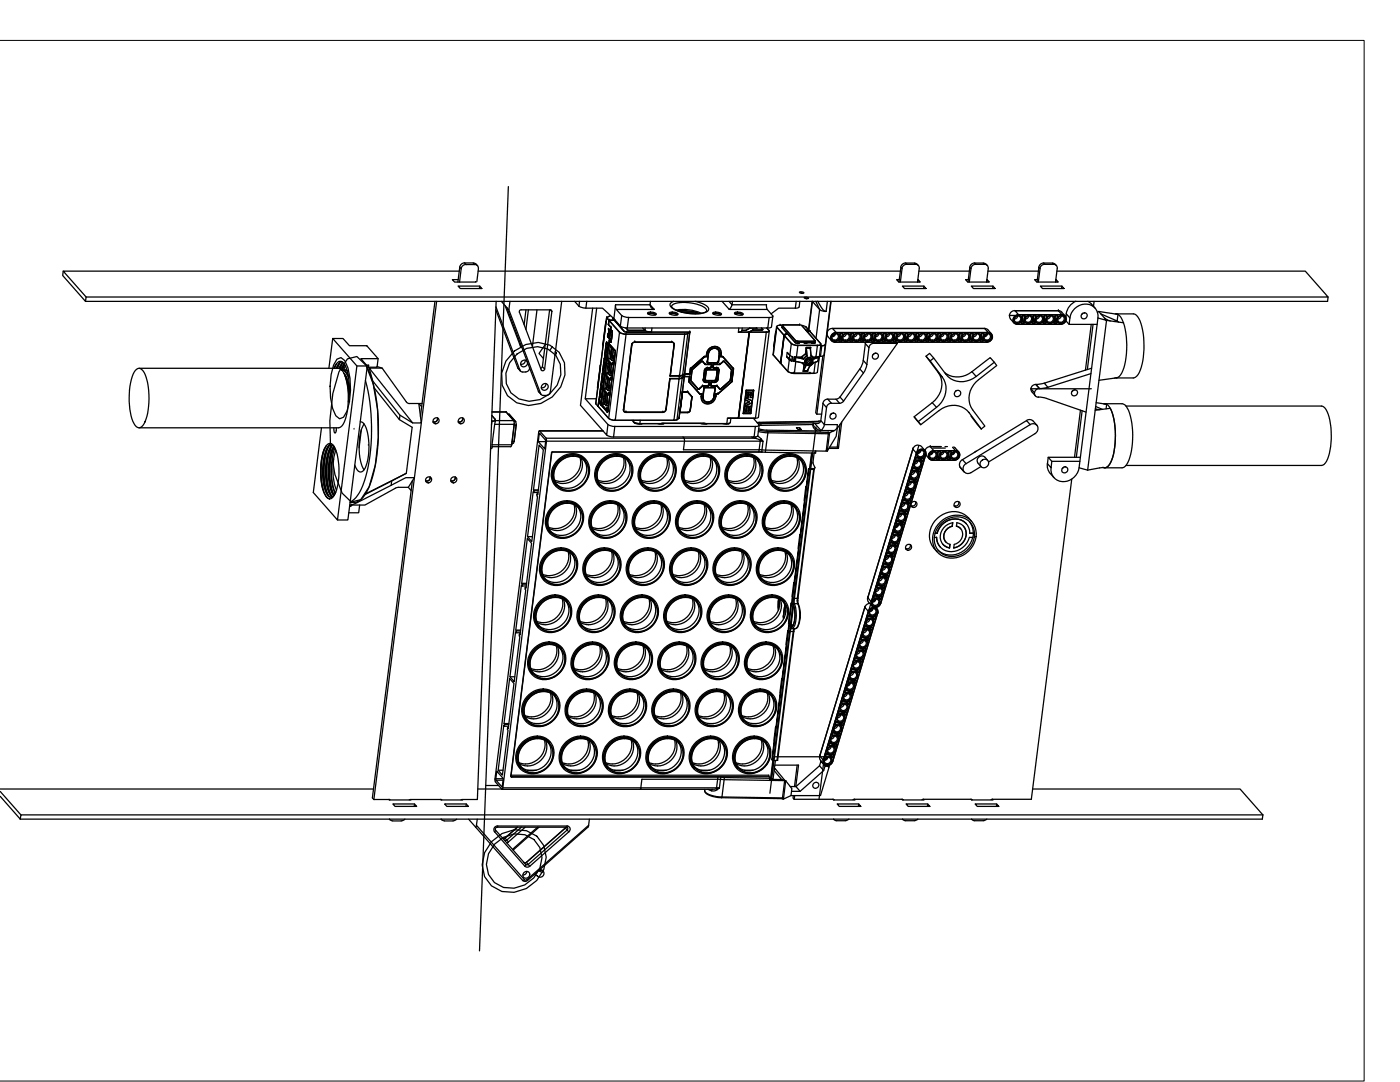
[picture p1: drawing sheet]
<svg xmlns="http://www.w3.org/2000/svg" width="279mm" height="216mm" viewBox="0 0 279 216" stroke-linecap="round" stroke-linejoin="round" font-family="sans-serif">
<!-- layer: 0 -->
<g fill="none" stroke="#000" stroke-width=".25">
<path d="M101.5 37.2l-5.8 152.5M12.6 54.1l-.1 .9 4.6 5.1 .1-.8M91.4 57.1h4.3l.5 .5h-4.3zM91.4 55.8h-1.1l.4 .5h4.3v-.1M91.7 54.1h-79.1l4.6 5.2M91.8 53.3l.2 .3-.3 2.7M91.8 53.3l-.4 3M92.7 52.5a1.01 1.01 0 0 0-1 .8M93 52.8a1.01 1.01 0 0 0-1 .8M93 52.8l-.3-.3h1.7l.3 .3M93 52.8h1.7M94.4 52.5l.6 .2"/>
<path d="M94.7 52.8l.4 .1 .4 .5-.3 2.8M95 52.7l.3 .3M95.4 54.1h84.3M95.7 57.1v.5M159.6 58.3a.62 .62 0 0 1 .8 .2 .62 .62 0 0 1-.8-.2zM160.5 59.4a.66 .66 0 0 1 .9 .1l-.5 .1zM179.4 56.3l.4-2.9 .2 .2-.3 2.7M179.5 55.8h-.6l.5 .5h4.3l-.5-.5M180.1 57.1h4.3l.4 .5h-4.3zM180.7 52.5a1.01 1.01 0 0 0-.9 .8M181 52.7a1.01 1.01 0 0 0-1 .9M181 52.7l-.2-.2h1.7l.2 .2"/>
<path d="M181 52.7h1.7M182.5 52.5l.4 .1 .4 .4M182.7 52.7l.6 .3 .2 .6M183.2 55.8v.5M183.4 54.1h10.1M183.5 53.6l-.4 2.7M184.4 57.1l-.1 .5M193.2 56.3l.3-2.9 .3 .2-.4 2.7M193.3 55.8h-.6l.4 .5h4.3l-.4-.5v.5M193.8 57.1h4.4l.4 .5h-4.3zM194.5 52.5a1.01 1.01 0 0 0-1 .8M194.5 52.5h1.7l.3 .2"/>
<path d="M194.5 52.5l.3 .2M194.7 52.7a1.01 1.01 0 0 0-.9 .9M194.8 52.7h1.7M196.2 52.5l.4 .1 .5 .4M196.5 52.7l.5 .3 .2 .6M197.2 54.1h10M197.2 53.6l-.3 2.7M198.2 57.1l-.1 .5M207 56.3l.3-2.9 .3 .2-.4 2.7M207 55.8h-.5l.4 .5h4.3l-.5-.5M207.6 57.1h4.3l.4 .5h-4.3zM208.3 52.5a1.01 1.01 0 0 0-1 .8"/>
<path d="M208.3 52.5h1.7l.2 .2M208.3 52.5l.2 .2h1.7M208.5 52.7a1.01 1.01 0 0 0-1 .9M210 52.5l.4 .1 .4 .4M210.2 52.7l.6 .3 .2 .6M210.8 55.8l-.1 .5M210.9 54.1h49.6l4.5 5.2h-247.8M211 53.6l-.3 2.7M211.9 57.1v.5M265 59.3l-.1 .8h-247.8M27 73.9a.97 .97 0 0 1 1-.4 .97 .97 0 0 1 .8 .8 13.8 13.8 0 0 1-.1 10.3 1.01 1.01 0 0 1-1 .8 1.01 1.01 0 0 1-.9-.9 13.9 13.9 0 0 1 0-10.2zM27.7 73.5l40.1 .1a4.8 4.8 0 0 1 1.6 3.6 12.3 12.3 0 0 1-1.1 7.7l-.8 .5h-39.8"/>
<path d="M66.4 67.5h2.1l1.2 1.5h3.5l2.3 2.6h-3.5l1.3 1.4h-2.1zM66.4 67.5l-.8 6M66.9 73.1l-.2 .4a1.46 1.46 0 0 1 1.5-1.4 4.1 4.1 0 0 1 1.3 3 15.9 15.9 0 0 1 0 5.1M67.2 72.5l-.4 1M67.2 71.7l.9-.3 .7 .6a13.7 13.7 0 0 1 .5 10l-.7 1.2-.8 .4-.8-.6a13.8 13.8 0 0 1-.4-10.1zM67.7 72.6l-.4 .9M68.2 72.2l-.6 .4-.5 .9M68.2 72.2l-.5 .4-.5 .9 .2-.4M68.3 73.8l.6 .3 .7 1.3M68.3 73.8h-.1a1.9 1.9 0 0 1 1.4 1.7M68.3 72.6l-.4 1M68.4 72.3l-.5 .6-.3 .7"/>
<path d="M68.5 72.4l-.7 1.2 .2-.5M68.5 73.9l.4-.1 .4 .2M68.6 74.4a4.5 4.5 0 0 1 1.1 2.8M68.6 73.1l-.3 .8M68.7 72.6l-.6 1.2M68.7 74.7a10.1 10.1 0 0 1 1 4M68.8 72.7l-.5 1.1M68.8 73.8l.4 .1M68.8 72.8l-.4 1.1M68.9 75.1a12 12 0 0 1 .7 4.3M68.9 73l-.3 .9M69 75.1l.6 1.9 .1 1.3"/>
<path d="M69.2 74.4l.2 .4M69.3 71.6l1.9-.5 1.8 1.8 1.5 3.7a37.3 37.3 0 0 1-.8 20.5l-1.7 2.6-1.9 .5-1.8-1.8-1.5-3.7a37.3 37.3 0 0 1 .8-20.5zM71.2 73l-3.8 30.8-4.9-5.5 1.7-12.9M72.9 76a38 38 0 0 1-.5 20.9l-.6 1.4-.8 1-1.1 .9M73.2 72.9h.4l-.1 .4 .9 2.7 5.4 6.8 2.6 1.6M73.3 73.3a30.4 30.4 0 0 1 2.2 14.1 24.1 24.1 0 0 1-2.7 11.4 2.75 2.75 0 0 1-2.9 1.5M73.3 73l-3.9 30.8h-2M74.4 76v.2M74.7 77.4l5 6.3 .1-.9M75.3 73.1l1 .3M75.5 71.6l-.3 1.7h-1.7M86.8 60.1l-2.9 23"/>
<path d="M87.1 60.1l-12.5 99.4M99 61.2l4.8 12.7-.5-.5-4.3-11.6M99 60.1l-3.7 99.4h-3.1M100.1 60.1l1.5 1.7M100.8 61l3.1 8.1M101.1 61.3l6.3 16.7 .5 .5M101.8 60.1l-.2 1.7 6.3 16.7M102.7 70a6.3 6.3 0 0 1 8.9 .3 6.4 6.4 0 0 1-1.4 8.9 6.3 6.3 0 0 1-8.9-.2 6.4 6.4 0 0 1 1.4-9zM103.2 70.7a5.5 5.5 0 0 1 7.7 .2 5.5 5.5 0 0 1-1.2 7.7 5.5 5.5 0 0 1-7.7-.2 5.6 5.6 0 0 1 1.2-7.7zM103.3 73.4l.6 .6M103.7 62.3l4.3 11.5a.37 .37 0 0 0 .4 .2 .37 .37 0 0 0 .3-.4M103.7 73.8l.4 .4h.8"/>
<path d="M103.9 69.1l.2 .2M103.9 68.8h-.1M104 61.8a.39 .39 0 0 0-.4 .5M104.1 61.8h5.7M104.8 71.8a.77 .77 0 0 1-.9 .9M105 61.8l-.4 3M105.5 61.8l-.5 3.9M105.7 73.5a.79 .79 0 0 1-.8 .7M105.7 73.4v.2M107.2 61.8l-.9 7.4M107.4 78l.6 .7M107.9 78.5l.5 .4"/>
<path d="M108.2 73.2l-.3 .3M108.4 78.9h.7M108.8 68.7l-1.2 1.8 .9 1M109 76.5a.77 .77 0 0 1-1 .9M109.7 61.8l-1.5 11.4 .5 .4M109.8 61.8l.3 .1v.3M109.8 61.8l.3 .4M110.1 62.2l-1.4 11.4M110.3 69.2l-.6 .7M110.8 70.3h.1M110.8 70.2l.2 .2M111 70.4l-.3 .6"/>
<path d="M112.1 60.1l-2.3 18.1a.79 .79 0 0 1-.8 .7M114.7 60.1l.8 1 .2-1M115.5 61.1l.7 .3 .7 .1M116.8 79.6h2.2M117.1 60.1l-.2 1.4h3.3l2.3 2.1M118.3 61.5l-2.5 19.4 5.3 5.9 .2-2.1-4.5-5.1 2.3-18.1M119.3 77.3v.3M119.3 77.3h.1M119.3 77.3v.1M119.6 79.8v.3M119.6 79.7l.2 .7M119.6 79.8h.1"/>
<path d="M119.7 79.2h.1M119.8 73h.1M119.8 73l-.5 4.3M119.8 73v.1M119.8 78.3l.3 .6-.1 .3h-.3M119.8 78.3l.3 .6-.1 .3h-.3zM119.8 78.3h.1M119.8 77.6h.1M119.8 77.6l-.2 2.2M119.9 72.7l-.1 .3M119.9 78.7l.1 .3h-.2zM119.9 78.7l-.1 .3"/>
<path d="M119.9 77.5l-.1 .1M119.9 77.4h.1M119.9 77.5h.1M119.9 76.8l.1 .3M120 77.4l-.2 .2-.2 2.2M120 77.5l-.2 .1M120 76.8h.1M120 77.5l.2 .5M120 77.4l.2 .3M120 77.1l.2 .3 .1-.2M120 77.1h.1M120 77.1l.2 .2"/>
<path d="M120 79.2h.1M120.1 78.9h.1M120.2 77.7v.4M120.2 77.7h.1M120.2 75.9v.1M120.2 75.4l.3 .3-.1 .3M120.2 75.4h.1M120.2 75.9h.1M120.2 75.7v.3M120.2 75.7l.1 .1M120.2 75.7h.1M120.2 76h.1"/>
<path d="M120.2 75.7v.2M120.2 78l-.2 2.2M120.2 74.6l.1-.1 .2 .2M120.2 74.6h.1M120.2 77.3h.1M120.2 78.1h.1M120.2 74.6l-.2 2.2M120.2 76.1v.2M120.2 77.4h.1M120.3 75.8l-.1 .2M120.3 76v.1M120.3 76h.1"/>
<path d="M120.3 74.4h.1M120.3 77.2l-.1 .1M120.3 74.5l-.1 .1M120.3 75.8v.3M120.3 74.5h.1M120.3 76.1h.1M120.3 75.8h.1M120.3 75.8v.2M120.3 73.7l.1 .3M120.3 73.7l.3 .7 .1-.2M120.3 77.2l-.1 .2M120.3 74.4l-.1 .2-.2 2.5"/>
<path d="M120.3 68.7l.1 .3M120.3 68.7h.1M120.3 73.7h.1M120.3 77.2h.1M120.3 74.4l.2 .3M120.4 77.8h.1M120.4 76.3h.1M120.4 77.6h.1M120.4 74h.1M120.4 77.6v.2M120.4 74l.2 .3M120.4 76l-.1 .4"/>
<path d="M120.4 76l-.1 .4-.1-.3M120.4 76l.1-.3-.3-.3v.9v-.2M120.4 77.6h.6l.3-2.2-.3 2.2M120.4 76h.1M120.4 77.6h.6M120.4 77.6l1 1.2M120.5 75.7h.1M120.5 79.1l.3 .2M120.5 79.1l.3 .1M120.5 79l.3 .2M120.5 74.7l.1 .3M120.5 73.2l.1-.7a.6 .6 0 0 1 .1 .9"/>
<path d="M120.5 73.2l.1-.5a.41 .41 0 0 1 .1 .7M120.5 78.9h.4M120.5 74.7h.1M120.5 72.9h.1M120.5 73.1h.1M120.5 73.2h.1M120.6 78.6l.3 .1M120.6 72.7h.1M120.6 75l-.3 2.2M120.6 71.6l-.3 2.1M120.6 71.6h.1M120.6 74.3h.1"/>
<path d="M120.6 75h.1M120.6 72.7l-.1 .5M120.6 72.4a.81 .81 0 0 1 .1 1M120.6 74.4h.1M120.6 78.1l-.3 2.5M120.7 71.5h.1M120.7 74.2l-.1 .1M120.7 71.5l-.1 .1M120.7 70.7v.3M120.7 74.2l-.1 .2M120.7 71.4l-.1 .2M120.7 70.7h.1"/>
<path d="M120.7 74.2h.1M120.7 71.4h.1M120.7 72.5h.1M120.7 73.4h.1M120.7 71.4l.2 .2M120.7 71.5l.2 .2M120.7 74.8h.1M120.8 74.6h.1M120.8 71h.1M120.8 73.3h.1M120.8 74.8l-.4 2.8M120.8 74.8l.8 1"/>
<path d="M120.8 74.6l-.1 .2M120.8 71l.2 .3M120.8 73.1h.1M120.8 74.6h.6l.3-2.2-.3 2.2M120.8 72.7h.1M120.8 74.6h.6M120.8 79.5l-.4 .2M120.8 74.6l1 1.2M120.8 76.5h.4M120.9 64.4h.1M120.9 64.4l-.6 4.3M120.9 64.4v.1"/>
<path d="M120.9 71.7l.1 .3M120.9 71.7l-.2 2.5M120.9 71.6h.1M120.9 69.3v.7l.1 .4 .2-.5M120.9 69.3l.3 .3v.3M120.9 69.9h.1M120.9 77.4v.2M121 69.7l.1 .1-.1 .3M121 64.1l-.1 .3M121 69.7h.1M121 68.6l-.3 2.3 .3 .4M121 69.6v.1"/>
<path d="M121 68.6l.1-.1 .2 .5M121 68.6h.1M121 72h.1M121 68.6l-.3 2.1M121 70.1v-.4l.1 .4M121 71.4h.1M121 71.3h.1M121 70.1h.1M121 75.1l-.3 2.5M121.1 68.4h.1M121.1 68.4l-.1 .2M121.1 63.4h.1"/>
<path d="M121.1 71.1l-.1 .2M121.1 77.4h-.4M121.1 63.4l.4 .5-.1 .9 .5 .5-1.9 15.5-.5-.6-.1 .9-.5-.5zM121.1 63.4l-2.2 17.2M121.1 71.2l-.1 .2M121.1 71.2l-.1 .1M121.1 71.2h.1M121.1 68.4l.2 .2M121.1 63.4l.4 .5M121.1 80h.1M121.1 71.8h.1M121.1 74.3l.4 .1"/>
<path d="M121.1 80l.2-1.2-.9-1-.4 2.8M121.1 70.3h.1M121.1 71.6h.1M121.1 71.8l.9 1-.1 1.2M121.1 71.6v.2M121.1 71.8l-.3 2.8M121.1 75.2l-.1 .1M121.2 71.6h-.1M121.2 69.9l-.2 .5M121.2 71.6h.1M121.2 75.4l-.3 .3M121.2 71.6h.6"/>
<path d="M121.2 71.6l1 1.1M121.2 77h.3M121.3 78.8h.1M121.3 68.6l.1 .4M121.3 67.2v-.7a.62 .62 0 0 1 .2 .9M121.3 67.2l.1-.4 .1 .6M121.3 68.6h.1M121.3 67h.1M121.3 67.1h.1M121.3 67.2h.1M121.3 77.9h.1M121.3 66.8h.1"/>
<path d="M121.3 72.5l.3-.1zM121.3 77.9h.5M121.3 69l-.2 2.1M121.3 72.6l.3 .3M121.4 69h.1M121.4 69l-.3 2.2M121.4 75.5l-.2 1.5M121.4 66.8l-.1 .4M121.4 66.5a.8 .8 0 0 1 .1 .9M121.4 72.1l-.3 2.5M121.4 77.3h.1M121.4 77.3l-.2-.3 .2 .3-.1 .6-.3-.3"/>
<path d="M121.4 74.6l.3 .3M121.4 77.3l-.1 .6M121.4 64.8h.1M121.4 77.3h.2M121.4 64.7v.1M121.4 65.5l.1 1 .1-.3M121.4 64.7h.1M121.4 64.8l.5 .5v.4M121.4 78.8h.1M121.4 65.5l.3 .3-.1 .4M121.5 73.2l-.3 .4M121.5 78.5h.1"/>
<path d="M121.5 73.2h.1M121.5 78.5l-.1 .3-1-1.2v.2l.9 1-.2 1.2 .2 .2-.1 .3 .3 .3M121.5 66.5h.1M121.5 67.4h.1M121.5 78.5l-.1 .3M121.5 77h.1M121.5 68.8h.1M121.5 78.4v.1M121.5 68.7h.1M121.5 68.8l.9 1-.2 1.2M121.5 77l.1 .5M121.5 67.3h.1"/>
<path d="M121.5 78.5h.3h-.3l.2 .2M121.5 68.7v.1M121.5 63.9h.1M121.5 66v.2M121.5 66v.2zM121.5 68.6h.1M121.5 67.1h.1M121.5 66.2h.1M121.5 66h.1M121.5 68.6v.1M121.5 68.6l1.2 1.3M121.5 68.8l-.3 2.8"/>
<path d="M121.5 74l.3 .3-.1 .6M121.5 74l.3 .3M121.5 66.8h.1M121.5 63.9l-.1 .8 .5 .6v.4l.3 .4M121.5 63.9h1.3M121.5 63.9l-.1 .8M121.5 65.9v.1M121.5 63.9l2.1 2.4-2.1 17.2M121.5 68.5v.1M121.6 63.9h.1M121.6 63.9h1l2 2.2M121.6 63.9l2.1 2.4"/>
<path d="M121.6 73.1l-.3 .1M121.6 73.2l-.4 .1M121.6 66.4h.1M121.6 77.5h.1M121.6 70.4l.3 .1M121.6 77.5l.2 .3-.1 1-.2-.3M121.6 73l-.3 .2M121.6 70.3h.4M121.6 77.2h.1M121.6 66.2l-.1 .3M121.6 75.8h.1M121.6 75.8l-.1 1.2"/>
<path d="M121.6 67.7v.2l.2 .2M121.7 70l.3 .1M121.7 67.5h.3M121.7 74.9h.1M121.7 67.5v.2M121.7 67.7l.1 .1M121.7 67.7h.3M121.8 72.5l-.3 1.5M121.8 74.3h.1M121.8 67.8v.2M121.8 67.9h-.2l-.1 .7M121.8 72.5l-.2 1.5h.3"/>
<path d="M121.8 69.1l-.3 2.5M121.8 67.8h.2M121.8 68l.1 .2M121.8 74.2v.1M121.8 75.8h.1M121.8 74.3h.2M121.8 71.6l.3 .3M121.8 74.3l-.1 .6h.5M121.8 68h.1M121.8 68h.2M121.8 68v.1M121.8 75.5h.1"/>
<path d="M121.8 75.5l.3 .3M121.8 75.5v.3l-1-1.2-.1 .2 .9 1-.1 1.2 .3 .8M121.8 75.5v.3M121.8 66.2h.4M121.8 62.9l-.7 .5M121.8 66.2l-.1 1.3M121.9 69.2l-.1 .1M121.9 68.1v.1M121.9 68.1h.1M121.9 74h.1M121.9 75.4l-.1 .1M121.9 75.5h.1"/>
<path d="M121.9 74l.1 .4M121.9 68.3l-.3-.4-.1 .6 1.2 1.4M121.9 75.5h.2h-.2l.2 .2M121.9 66h.2M121.9 65.8l.2 .2M121.9 65.7v.1M121.9 68.2h.1M121.9 65.8v.2M121.9 65.3h.1M121.9 70.6l-.3-.1 .3 .1M121.9 66l-.3 1.6 .2 .4M121.9 71l.3 .3-.1 .6"/>
<path d="M121.9 71l.3 .2M121.9 68.3h.1M121.9 66l.1 .1M121.9 66h.1M122 68.1l-.1 .1M122 74.4v.1M122 71h.3M122 74.4l.2 .3-.1 1.1M122 68.1l-.1 .2M122 68.1h.1M122 66.1h.1M122 74.1h.1"/>
<path d="M122 72.8h.1M122 66.2h-.2M122 66.1l.2 .1M122 66.1v.1M122 66.1l.1 .1M122 71.9h.1M122.1 69.4l-.3 2.2M122.1 66l-.1 .1M122.1 71.9h.5M122.1 66l.1 .1M122.1 69.5l-.2 1.5M122.1 66v.1"/>
<path d="M122.1 71.3h.1M122.1 66.1l.1 .2M122.1 66.1l.1 .3M122.2 69.5l-.2 1.5M122.2 71.2v.1M122.2 71.2h.2M122.2 72.8h.1M122.2 66.4l-.2 1.7M122.2 66.4h.1M122.2 72.5v.3l-1.1-1.2v.2l.9 1-.1 1.2 .1 .5 .2 .2M122.2 74.7h.1M122.2 72.5h.1"/>
<path d="M122.2 72.5v.3M122.2 71h.1M122.2 70.9v.1M122.2 72.4v.1M122.3 72.4h.1M122.3 71v.4M122.3 72.4h.2h-.2l.2 .3M122.3 63.5h.1M122.3 63.5l.3 .4M122.3 71.4h.1M122.4 71.5l.2 .2-.1 1-.3-.2M122.4 63.5h-.1l.3 .4"/>
<path d="M122.4 71.3h-.2l-.1 .6M122.4 71.1h.1M122.4 69.8h.1M122.6 63.9h.1M122.6 71.7l-1.3 10.3M122.6 71.7h.1M122.6 63.9l2 2.2M122.7 70l-1.2-1.4v.1l.9 1.1-.1 1.2v.4l.3 .3 .2-1.4M122.7 69.9h.1M122.7 70l.1 .3M122.7 69.9l.1 .4M122.7 69.9v.1"/>
<path d="M122.8 70.3h.1M122.8 70.3l-1.5 11.8M122.9 60.8l.1 .9M123.7 66.3l.6 .3 .6 .1M123.7 66.3l.6 .3h.6M123.8 65.1l.7 .3h.7M124.1 62.9l.6 .4h.7M124.1 63l-.3 2.1M124.6 66.1h.1M124.6 66.1l.4 .2M124.6 66.2l.4 .1M124.9 65.4l.4 .5h3.4"/>
<path d="M124.9 66.6v.1M124.9 66.7h11.8M124.9 66.7h11.8l-1.1 8.3h-1.8l.8-6.2M124.9 66.7l-2.1 17.2M125 66.3h12.6M125 66.3h.1M125 66.3h12.6l-.4 .2M126.1 68.8h.1M126.1 68.8l-1.7 12.9M126.1 68.8l-1.6 12.9M126.7 68.3h.1M126.7 68.2a.67 .67 0 0 0-.7 .6"/>
<path d="M126.7 68.3l-.5 .2-.1 .3M126.7 68.3h7.4M128.3 65.4l.4 .5M128.7 65.9h.1M128.8 65.4l-.1 .5M129.2 62.4a1.47 1.47 0 0 1 1.8 .3 1.39 1.39 0 0 1-1.8-.3zM129.3 62.6l.8-.1 .8 .3M129.7 60.8l.9 .9h-7.6l1.1 1.3M129.7 60.8a1.01 1.01 0 0 0 .9 .9M129.8 60.1l-.1 .7h-6.8l-.4 2.8 1.3 1.5M129.8 62.6l-.4 .1M129.9 62.5l.7 .2 .1 .2"/>
<path d="M130.1 65.4l-.1 .9-1.3-.4M133.6 62.4a1.49 1.49 0 0 1 1.7 .3 1.42 1.42 0 0 1-1.7-.3zM133.6 62.6l.8-.1 .8 .3M133.7 75.5l-.8 6.2M133.7 75.5h.1M133.7 75.5v.1M133.7 75h.1M133.8 75h1.8M133.8 75h.1M133.8 75h-.1M133.8 74.9v.1M134 68.3h.1"/>
<path d="M134 68.3a.48 .48 0 0 1 .5 .5M134 68.3a.46 .46 0 0 1 .5 .5M134.1 68.2l.4 .2 .1 .4M134.2 62.6l-.5 .1M134.2 60.9a6.8 6.8 0 0 1 5.4 0l.8 .3a.65 .65 0 0 1 .5 1 7.9 7.9 0 0 1-6.8-.9zM134.2 62.5l.7 .2 .2 .2M134.5 60.1a.75 .75 0 0 0-.8 .8 .75 .75 0 0 0 .7 .7 8.9 8.9 0 0 0 6.7 .6 .66 .66 0 0 0 .3-.7 .66 .66 0 0 0-.5-.5l-.8-.4-1.4-.5M134.5 68.8l-.8 6.2h1.9l-.1 .5h-1.8M134.5 68.8h.1M134.5 68.8l-.7 6.2M134.9 61.9l2.2-.1 1.5 .2 1.4 .5M135.2 62h2l1.9 .4"/>
<path d="M135.5 75.5v.1M135.5 75.5h-1.8l-.8 6.2M135.5 75.5h.1M135.6 75h.1M136 62.3h2.5M136.1 75.4l-.6 .1M136.1 75.5l.5-.3-1.1 8.3-.4 .2M136.1 75.5l-1 8.2M136.1 75.4l-.6 .2M136.2 75.4h-.1M136.2 75.4h.1M136.2 78.2h.1"/>
<path d="M136.2 74.9h.1M136.2 74.9l-.6 .1M136.2 74.8l-.6 .2M136.2 74.8v.1M136.2 74.9l.5-.3-.1 .5-.4 .3zM136.5 75.1v.1M136.5 75.2h1.1l-.1 1 2.1 2.3h.5M136.5 75.1h1.1M136.6 75.2h.1M136.6 75.2l-1.1 8.3M136.6 75.1l-.5 .3M136.6 75.1h.1"/>
<path d="M136.6 74.6h.1M136.6 66.6v.1M136.6 74.6l-.4 .3M136.6 74.7h.1M136.6 74.6l.1 .1M136.7 74.6h.1M136.7 74.6l-.1 .5M136.7 74.6h-.1M137.2 62.5h2.1M137.2 78.2h.1M137.2 78.2h-1l-.5 4.1M137.2 78.2l.9 1"/>
<path d="M137.2 66.5l-.6 .2M137.2 66.5l.1 .1M137.2 78.2l.9 1-.4 2.7M137.3 66.6l.4-.3-1.1 8.3-.4 .3zM137.3 66.6l-.7 .1M137.5 76.1h.1M137.6 75.1v.1M137.6 75.2l-.1 1 2.1 2.4h.4l-.1 .6M137.6 75.1l-.1 1.1 2.1 2.4M137.6 75.2l-.1 1M137.6 75.2h.1M137.6 74.6l.1 .1"/>
<path d="M137.6 66.3h.1M137.7 66.3h.1M137.7 74.6h-.1M137.7 66.3l-1.1 8.3M137.7 74.6h-1M137.7 74.6h-1.1M137.8 73.6v.1M137.8 73.6h.1M137.8 73.7h.1M137.8 73.6l-.1 1M137.9 75.9h-.1M138.1 79.2h.1"/>
<path d="M138.1 79.2l-.4 2.7M138.1 73.8l-.3 2.1 1.5 1.7M138.1 73.8h.1M138.1 79.1l-.9-.9h-1l-.5 4.1h1.6M138.1 79.1v.1M138.1 79.2l-.3 2.7M138.1 73.8l-.2 2.1 1.4 1.7M138.8 62.3v.2M139.1 62.4l.5 .2M139.3 77.6h.3M139.3 77.6h.2M139.5 77.6h.1"/>
<path d="M139.6 78.6h.1M139.9 79.2a1.46 1.46 0 0 0 1.5 1.4 1.46 1.46 0 0 0 1.5-1.4M139.9 79.2h.1M140 72.1h.3M140 78.5v.1M140 72.1v.1M140 72.1h.2M140 78.6h.1M140 72.1l-1.9 1.7M140 72.2l-1.9 1.6M140 78.6v.6M140.1 78.5a1.38 1.38 0 0 0 1.1 2.1 1.61 1.61 0 0 0 1.6-1.4"/>
<path d="M140.1 78.5l-.5 .1M140.2 77l-.7 .6M140.2 77h.1M140.2 72.2l.5 .5h1.2M140.2 72.1l.5 .6M140.2 72.1h.1M140.2 72.1v.1M140.3 72.1l.5 .6h1.1h-1.1M140.3 79.2h.1M140.3 79.2a1.11 1.11 0 0 0 1.1 1.1 1.11 1.11 0 0 0 1.1-1.1M140.3 79.2a1.08 1.08 0 0 0 1.1 1.1 1.08 1.08 0 0 0 1.1-1.1M140.3 75.8a.46 .46 0 0 0 .5 .5"/>
<path d="M140.4 75.8h.1M140.4 75.8l.1 .3M140.4 75.8l.1 .3 .3 .2M140.4 75.8l.1 .3 .3 .1M140.5 77.5l-.2 1.7M140.5 77.5h.1M140.5 76.1h.1M140.5 71.1h.1M140.5 71.1h.4M140.6 71.1l-2.8 2.5M140.6 73.9l-.2 1.9M140.6 73.9h.1"/>
<path d="M140.7 71.1h-.1M140.7 77.3h.1M140.7 73.9l-.3 1.9M140.7 71.2l-2.9 2.5M140.7 71.1v.1M140.7 77.3l-.2 .2M140.7 77.4l-.2 .1M140.7 75.8l.1 .2M140.7 75.8h.1M140.7 75.8l.1 .1M140.7 75.9h.1M140.7 72.7h.1"/>
<path d="M140.8 72.7h-.1M140.8 76.3h.1M140.8 76.3h.7v.1M140.8 76.3h.6M140.8 76h.1M140.8 75.9h.1M140.8 76h1.9M140.9 73.9h.1M141 71.1h-.1M141 71.1h.1M141 73.9l-.3 1.9M141 71.1v.1"/>
<path d="M141 70.6a1.51 1.51 0 0 1 1.2-1.4 1.51 1.51 0 0 1 1.7 .8v.6M141 70.6l-.1 .5h-.4l-2.7 2.5-.1 1M141 70.5v.6M141 70.5h.1M141.1 73.8l-.2 .1M141.1 73.8l-.1 .1M141.1 73.8h.1M141.1 73.8h1.9M141.1 72.2l.2 .2M141.1 73.7l-.2 .2M141.1 72.2h.1M141.1 73.4l-.4 .3-.1 .2"/>
<path d="M141.2 73.4l-.5 .3-.1 .2M141.2 73.4h.1M141.2 73.4h.6M141.2 73.4l-.3 .1-.3 .4M141.2 72.3l.1 .1M141.2 72.2l.1 .1M141.3 72.4h.1M141.3 72.4h1.9M141.3 77h.1M141.3 77h-1.1l-.6 .6M141.4 70.5a1.11 1.11 0 0 1 1.1-1.1 1.11 1.11 0 0 1 1.1 1.1M141.4 70.6a1.13 1.13 0 0 1 1.1-1.2 1.13 1.13 0 0 1 1.1 1.2"/>
<path d="M141.4 77h-1.2M141.4 70.5h.1M141.4 70.5v.1M141.4 70.5l-.3 1.7M141.4 70.6a1.08 1.08 0 0 1 1.1-1.1 1.08 1.08 0 0 1 1.1 1.1M141.4 70.6l-.2 1.6M141.4 76.3l.1 .1M141.4 76.3h.1M141.4 76.3l.2 .1M141.5 76.8l-.2 .2M141.5 76.9h.1M141.5 76.8h.1"/>
<path d="M141.5 76.3v.1M141.5 76.9l-.2 .1M141.5 76.5v.4M141.6 76.4h.1M141.6 76.5l-.1 .4M141.8 73.4h.1M141.8 73.4h-.6M141.8 76.8h.1M141.8 76.8l.2 .2h1.1l.5 .6M141.9 76.9l.1 .1M141.9 72.7h.1M141.9 76.8l.1 .2"/>
<path d="M141.9 72.7l.1 .1v.5M141.9 72.7l.1 .2M141.9 76.4h.1M141.9 76.4l-.1 .5M141.9 76.5l-.1 .4M141.9 73.3l-.1 .1M141.9 73.3l-.1 .2-.6-.1M141.9 73.3h.1M142 72.7v.1M142 73.3h.1M142 73.3l-.2 .2M142 77h1.1l.6 .6"/>
<path d="M142 77h.1M142 77h1.1M142 72.9l-.1 .4M142 72.8v.1M142.1 76.3l-.2 .1M142.1 76.3h.1M142.1 76.3h.6M142.1 76.2l-.2 .2M142.2 62.4a1.51 1.51 0 0 1 1.8 .3 1.42 1.42 0 0 1-1.8-.3zM142.3 73.3l.1 .1M142.3 62.6l.8-.1 .8 .3M142.3 73.3h.1"/>
<path d="M142.3 73.4h.1M142.3 72.9h.1M142.3 72.9v.4M142.4 73.4l.6 .1M142.4 73.4h.1M142.4 73.4h.6M142.5 73.4h.6M142.5 79.2h.1M142.5 72.7l-.2 .2M142.5 72.7h.1M142.5 72.7h1.1M142.5 72.7l-.1 .2"/>
<path d="M142.5 77.3l.2 .2M142.5 77.4l.2 .1M142.6 77.3h.1M142.6 77.3v.1M142.6 77.3l.1 .2M142.6 77.3h-1.9l1.9 .1M142.7 77.4v.1M142.7 77.5l-.2 1.7zM142.7 76.3h.1M142.7 77.5h.1M142.7 76.3h-.6M142.7 77.5l-.2 1.7"/>
<path d="M142.7 76h.1M142.7 75.9h.1M142.7 75.9h-1.9M142.8 79.1h.1M142.8 79.2h.1M142.9 62.6l-.5 .1M142.9 62.5l.7 .2 .2 .2M142.9 78.6h.1M142.9 78.5v.1M142.9 78.6l-.1 .6M142.9 75.8l-.2 .1M142.9 75.8h.1"/>
<path d="M142.9 75.8l-.2 .2M143 73.7l.1 .2M143 73.7h.1M143 73.8h.1M143 73.7l.2 .2-.3 1.9M143 73.8l.1 .1M143 73.7l-1.9 .1M143 73.4l.4 .2M143 73.4v.1M143 73.4a.46 .46 0 0 1 .5 .5M143 73.4h.1M143 73.4l.4 .2 .1 .3"/>
<path d="M143 73.5l.3 .1 .1 .3M143.1 77h.1M143.1 73.8v.1M143.1 77l.5 .6M143.1 77h-1.1M143.1 73.9h.1M143.2 73.9l-.3 1.9M143.2 73.9h.1M143.2 72.4h.1M143.2 75.8h.1M143.3 75.8l-.1 .3-.5 .2M143.3 78.5h.1"/>
<path d="M143.3 78.6h-.4l-.1 .6M143.3 78.6h.1M143.3 78.5v.1M143.3 72.2l-.1 .2M143.3 72.2l-.1 .1M143.4 72.2h.1M143.4 72.2l-.2 .2M143.4 73.6h.1M143.5 73.9l-.3 1.9-.3 .4-.2 .1M143.5 73.9h.1M143.5 73.9l-.2 1.9M143.6 70.5l-.3 1.7"/>
<path d="M143.6 70.5h.1M143.6 70.5l-.2 1.7M143.6 77.6h.3M143.6 69.6a1.57 1.57 0 0 0-2.6 1M143.6 77.6h.1M143.6 70.6l-.2 1.6M143.6 72.7h.1M143.7 77.6h.2M143.7 72.7h-1.2M143.8 71.1h.1M143.8 71.1h.5l2.1 2.5M143.8 71.1v.1"/>
<path d="M143.9 70.6a1.4 1.4 0 0 0-1.4-1.4 1.4 1.4 0 0 0-1.4 1.4l-.1 .6h-.3l-2.9 2.5-.1 1h-1l-.1 .5M143.9 70.6l-.1 .6h.4l2.1 2.4-.3 2.6-2.7 2.3h-.4l-.1 .7M143.9 70.5h.1M143.9 70.5v.1M143.9 70.5l-.1 .6M143.9 70.6v.5h.4l2.1 2.5-.3 2.6-2.8 2.4h-.4v.6M144.1 60.1l1.4 1.6h7.6l1.1 1.3-.1 .2-.6 .2M144.2 71.1v.1M144.3 71.1l-.1 .1M144.3 72.1h.3M144.3 72.1l-.6 .6h-1.2l-.2 .2M144.3 72.1l-.6 .6"/>
<path d="M144.3 72.1l.1 .1M144.3 72.1h.2M144.4 72.2l-.7 .5M144.5 72.2l1.5 1.6-.3 2.1-1.9 1.7M144.5 72.1h.1M144.5 72.1l1.6 1.7M144.5 72.1v.1M144.6 72.1l1.5 1.7-.3 2.1M145.5 60.1l.6 .7M145.8 75.9h.1M145.8 75.9l-1.9 1.7M145.8 75.9l-2 1.7"/>
<path d="M146 73.8l-.3 2.1M146 73.8l-.2 2.1M146 73.8h.1M146 76.2h.1M146.1 76.1l-.1 .1M146.1 76.2h.1M146.1 60.8l-.2 .5-.4 .4M146.1 60.8h6.9M146.2 60.1l-.1 .7M146.3 73.6h.1M146.4 73.6h-.1M146.4 73.6l-.3 2.6-2.8 2.4h-.4"/>
<path d="M146.4 73.6h.1M146.4 73.6l-.3 2.5M146.6 62.4a1.51 1.51 0 0 1 1.7 .3 1.42 1.42 0 0 1-1.7-.3zM146.6 62.6l.8-.1 .8 .3M147.2 62.6l-.5 .1M147.2 62.5l.7 .2 .2 .2M147.4 66.3h2.1l-2.2 17.1h-2.1l-.1 1.1h-13M147.4 65.4v.9M148.1 65.9h.8l.7-.4-.7 .4zM148.1 65.4l-.1 .7-.4 .2M148.8 79.5l.1-.1 1.2 .6v.4l-1.4 .6v-.4l.8-.4-.7-.3zM148.8 79.5h.1"/>
<path d="M148.8 79.5v.4M148.8 79.8l.7 .4M148.8 79.2l.1 .1M148.9 79.3h.3M148.9 77.9h.1M148.9 79.4l1.2 .6M148.9 77.9l-.6 4.6M148.9 79.4l-.1 .1M148.9 77.9h1.5M148.9 77.9l-.5 4.6M149 78.1h.1M149 78.1l-.2 1.2"/>
<path d="M149.1 78l1.3 .1-.3 1.2h-.4l.2-.9h-.1l-.1 .4-.3-.1v-.3h-.1v.9h-.5zM149.1 78l-.1 .1M149.1 78.9h.2M149.2 78.9h.1M149.2 79h.2M149.3 78.3h.1M149.3 78.3l-.1 .6M149.3 79.2l-.1 .1M149.3 79v.3M149.4 78.7l.1 .1M149.5 78.7l.2 .1M149.5 78.3l-.1 .4"/>
<path d="M149.5 66.3h.1M149.5 66.3h-2.1M149.5 66.3l-2.1 17.1M149.6 66.2v.1M149.6 66.2l-.1 .1M149.6 66.2h-.1M149.6 66.3h3.3M149.6 66.3l-2.2 17.1M149.6 65.5h1.4M149.6 65.5h.1M149.7 78.7h.1M149.7 79.2l.1 .1"/>
<path d="M149.7 79h.1M149.8 78.3h.1M149.8 78.3v.4M149.8 79l-.1 .3M149.8 79.3h.3M149.9 78.9l-.1 .1M149.9 78.9v.1M150 78.3l-.1 .6M150.2 79.2l-.1 .1M150.2 65.8v.1M150.2 78l.2 .1M150.2 65.9l-.6 .4"/>
<path d="M150.3 65.8l-.1 .1M150.3 65.9h-.1M150.3 65.9h.1M150.3 78h-1.2M150.3 65.9h1.7M150.3 78.1l-.1 1.2M150.4 77.9h.1M150.4 77.9l-.6 4.6h-1.4M150.4 77.9l-.6 4.6M150.9 65.4l.1 .1M151 65.4v.1M151 65.5h.1"/>
<path d="M151.9 65.4l.3 .3M152 65.8h-1.8l-.7 .5M152 65.4l.2 .3M152 65.9h.1M152 65.9h-1.7l-.7 .4M152.2 65.7l-.2 .1M152.2 65.7v.1M152.2 65.7h.1M152.2 65.7l-.2 .2M152.9 66.2v.1M152.9 66.3l.6-.2-2.1 17.1-.6 .3h-3.4M152.9 66.3l-2.1 17.1h-3.4"/>
<path d="M153 60.8l.1 .9M153 65.4l.5 .6M153.4 65.9h.1M153.5 66a.33 .33 0 0 1-.2 .3 .33 .33 0 0 1-.4 0M153.5 63.4l-.3 2h-28M153.5 63.4h-28l-.3 2M154.2 63.1l-.3 2.2-.7 .1M154.3 70.8h.1M154.3 70.8l1.5 1.6M154.4 69v.2M154.5 69h.1M154.5 69v.1"/>
<path d="M154.8 66.3h.1M154.8 66.3l-.3 2.7M154.8 66.3v.1M154.8 66.2v.1M155 65.3v-.1l-.7 5.6M155 65.3h.1M155.7 64.9a.4 .4 0 0 0-.5 0 .4 .4 0 0 0-.2 .4l1.4 1.5 .7-.3M155.7 64.9h.1M155.7 64.9h.4M155.7 72.4h.1M155.7 72.3l.1 .1M155.8 72.4h.1"/>
<path d="M155.8 72.5h.1M155.8 72.5l1.4 1.6 .6 .3 .7 .1M156.1 65.3v.1M156.1 65.4l2.6 3M156.1 64.9v.1M156.1 64.9v.5M156.1 65v.4l2.6 3M156.1 65l2.7 3M156.4 64.8l-.3 .1 2.7 3.1 .4 .1M156.4 66.8v.1M156.4 66.9v.1M156.4 66.9l-1.4-1.6-.7 5.5 1.5 1.6"/>
<path d="M156.4 66.9h.1M156.4 67l-.6 5.4M156.4 66.9l.1 .1M156.5 66.9h-.1M156.5 66.9h.1M156.5 67h.1M156.5 67l-.7 5.5 1.4 1.6M156.5 67l-.7 5.5M156.5 67l1.4 1.6-.3 2.3M156.5 66.9l1.5 1.7M157 71.2l.5 .6M157 71.2l.6 .6"/>
<path d="M157.1 71.2l.4 .2M157.1 66.5l-.7 .4M157.1 70.4l.5 .5M157.1 66.6l-.6 .3M157.2 74.1l.6 .3 .7 .1M157.5 71.8l.5 .2M157.5 71.8l-.3 2.3M157.6 71.8h-.1M157.6 70.9l-.1 .6 .5 .5-.5-.2M157.6 70.9h.1M157.6 70.9l.5 .3M157.6 70.9l-.5-.6-.1 .9"/>
<path d="M157.9 68.5l.6 .3 .7 .1M158 68.5l.5 .4h.7M158.1 74.4l.3 .1M158.2 74.5h.2M158.2 71.2l-.1 .9M158.4 74.5h.1M158.4 74.5h4M158.4 72.1h.4M158.4 72.1h.1M158.5 71.2l.4 .1M158.5 71.3h1.6M158.5 71.2l-.1 .9"/>
<path d="M158.5 74.5h.1M158.5 71.9h.1M158.6 71.9h.1M158.6 71.9v-.6l-.2 .8M158.6 71.9l.1 .2M158.6 71.5h.1M158.7 72.1h.1M158.7 68.3l.4 .2M158.7 72.1l1.6 .3M158.7 61.5h-3.3l-1.5 1.1M158.7 68.4l.4 .1M158.8 68l.4 .1"/>
<path d="M158.8 68l-.1 .4M158.8 71.3h.1M158.8 71.3l-.1 .8M158.8 72.2l-.3 2.3M158.8 72.2h.1M158.9 71.3l1.5 .3M158.9 60.1l-.2 1.4M159.1 68.5h.1M159.2 68.5h.1M159.2 68.1h3.3l-.1 .4h-.3v-.2h-1.1v.2h-.4v-.2h-1.1l-.1 .2h-.2M159.2 68.1v.4M159.4 68.5h.1"/>
<path d="M159.5 68.5h-.3M159.5 68.3h.1M159.6 64.8l.4 .1M159.6 64.8h-3.4l-.1 .2M159.6 64.8h.1M159.6 60.1l-.2 1.2-.7 .2M160 64.9l.8 .3M160 64.9h.1M160 65l2.7 3M160.1 71.3h.1M160.1 71.3h-1.2l.3-2.4h3.9l-.3 2.4M160.1 71.3l.3 .3"/>
<path d="M160.1 72.4l.2 .2M160.2 72.5l.3 .3-.2 1.3M160.3 72.4l.5 .6M160.3 74.1h.9M160.3 74.1h.1M160.4 71.6l-1.6-.3-.1 .8 1.6 .3M160.4 68.3l.2 .2M160.4 68.3l.1 .2 .1-.2M160.5 72.8l-.2 1.3M160.6 68.5h.1M160.6 68.3h-1.1v.2M160.6 68.5h.4"/>
<path d="M160.6 68.3h.1M160.7 70.7l-.6 .6M160.7 70.7h.1M160.7 72.3h.4v.4l-.2-.2M160.7 70.7l.3 .3M160.8 72.2l.1 .4M160.8 73l-.4 1h.7l.5-1M160.8 71.9l.3 .4M160.8 65.9l.8 .2M160.8 71.9l.7 .8M160.9 65.2h.1M160.9 65.3l.6 .7-.7-.2"/>
<path d="M160.9 65.3l.6 .7M160.9 65.9l.7 .2M160.9 69.5l.1 1.5M160.9 69.3h.1M160.9 69.4h.1M161 68.5h.1M161 68.3h.1M161 68.4h1l.1 .1M161 68.4h1M161 71l.1 .1M161 71l-.6 .6M161.1 71l-.7 .6"/>
<path d="M161.1 71.1l-.2-1.7h.8l.2 1.7M161.1 74l.1 .1M161.2 71.9l.4 .4-.1 .4M161.2 73.9v.2h-.9M161.2 73.8v.3M161.3 71.5l-.1 .4h-.4M161.3 72.8a.65 .65 0 0 1-.5-.8 .65 .65 0 0 1 .8-.5 .65 .65 0 0 1 .4 .9l-.7 .4M161.6 66.1h.1M161.6 72.3h.3M161.6 71.9l-.3-.4 .6 .8M161.6 69.3l.1 .1M161.6 66.1l.1 .1"/>
<path d="M161.6 74.5h.1M161.6 66.1l2.2 2.5M161.7 71.5l-.1 .4h.4l-.1-.3a.7 .7 0 0 1-.1 1 .7 .7 0 0 1-.9 0M161.7 66.2l2.1 2.3M161.7 69.4h.1M161.7 69.4l.2 1.6M161.7 69.4l-.8 .1M161.8 69.3h-.9l-.1 1.4M161.8 69.3l-.1 .3M161.8 69.3h-.9l-.2 1.4M161.8 74.5h-3.4M161.8 69.3h.1"/>
<path d="M161.8 69.3v.4M161.9 71l.5 .6M161.9 71v.1M161.9 70.9l.2 .2M161.9 71l.3 .3h.6M162 72.3l-.5 .4M162 68.3l.1 .2M162.1 68.5h.1M162.1 60.1l-.7 5.7M162.1 68.5h.3M162.1 68.3v.2M162.1 68.3h-1.1v.2"/>
<path d="M162.1 68.3h.1M162.2 71.3h.6M162.3 72.4l-.7 .6M162.3 72.4v.1M162.4 71.6l.9-.3v.8l-1 .3M162.4 68.5h.1M162.4 74.5h.1M162.5 68.1h-3.3M162.6 68.4l-.2 .1M162.6 67.9l.1 .1M162.6 68l-.1 .1M162.6 68.4h.1"/>
<path d="M162.6 68.3v.1M162.6 68.3h.1M162.7 68l-.3 .1M162.7 68l-.1 .4M162.7 72.3l-.3 2.2M162.8 60.1l.8 1.7-.7 5.7M162.8 71.3h.1M163.1 68.9h.1M163.1 68.9l.7-.2-.7 5.6-.7 .2M163.2 60.1l1.1 1.7 .6 .3 .2-2M163.3 72.1l-1 .3M163.3 71.2l-.5 .1"/>
<path d="M163.3 72h.1M163.3 71.2v.1M163.3 71.3h.1M163.3 71.3l-.9 .3M163.3 71.3v.8M163.3 72v.1M163.4 71.1l-.6 .2M163.4 71.2v.1M163.4 71.2l-.1 .8M163.6 61.8l.6 .3h.7M163.6 61.8l-1.5-1.7-.7 5.8M163.7 71.1h.1"/>
<path d="M163.7 71.1h-.2M163.8 68.6a.39 .39 0 0 1-.2 .3 .39 .39 0 0 1-.5 0h-3.9M163.8 69h.2M164 69h.1M164 69l-.3 2.1M164.2 71.1l-1.4 11.3 .2 .2M164.7 68.8l-.3 2.1-.7 .2M164.7 68.7l-.4 .3h-.5M164.7 68.7l-.2 .2-.5 .1M165.2 79.6a1.01 1.01 0 0 0-1 .9M165.2 79.7h1.6l.8 .8M165.2 79.7l.7 .8h1.7"/>
<path d="M165.8 60.1l-1.1 8.6M165.9 60.1l-2.9 22.5M166.1 65.5a1.05 1.05 0 0 0-.9 .6 1.05 1.05 0 0 0 0 1.1l.8 .8M166.2 65.6h30.3l.7 .7h-30.3zM166.2 65.5v.1M166.2 65.5h30.3M166.3 66.7a.81 .81 0 0 1 1.2 .3 .81 .81 0 0 1-.6 1.1 .78 .78 0 0 1-1-.4 .78 .78 0 0 1 .4-1zM166.6 68.3h.1M166.6 66.6l-.3 .4-.3 .1M166.7 66.6a.75 .75 0 0 1-.7 .6M166.9 66.3v.1M166.9 66.3a.98 .98 0 0 0-1.1 .9 .98 .98 0 0 0 .8 1.1h30.4a.98 .98 0 0 0 1.1-.9 .98 .98 0 0 0-.9-1.1"/>
<path d="M166.9 66.4a.95 .95 0 0 0-1.1 .8 .95 .95 0 0 0 .8 1.1h30.4M166.9 66.4h30.3M167.4 66.7a.89 .89 0 0 1-.2 1.1 .89 .89 0 0 1-1.2 0M167.4 68l.1 .1M167.5 68.1h.5M167.6 67.8l.4 .3M167.6 79.2l-.8 .4M167.6 79.2l.8 .8M167.7 67.4l.4 .5M167.8 67.6l-.1 .1M167.8 66.6l-.1 .3M168 66.6l.2 .1"/>
<path d="M168 67.9a1.3 1.3 0 0 1 .2-1.3h-.6a1.63 1.63 0 0 1-.2 1.4l.1 .1M168.1 67.9l-.2 .2M168.4 66.7a.81 .81 0 0 1 1.3 .2 .81 .81 0 0 1-.6 1.2 .78 .78 0 0 1-1-.4 .78 .78 0 0 1 .3-1zM168.9 66.6a.75 .75 0 0 1-.7 .6M169.5 66.7a.9 .9 0 0 1-.1 1.1 .9 .9 0 0 1-1.2 0M169.6 68l.1 .1M169.6 67.9l.1 .2M169.7 67.8l.4 .3h-.4M169.9 66.5l-.2 .2a.98 .98 0 0 1-.1 1.2M169.9 67.4l.3 .5M169.9 66.6l.4-.1 .1 .2a.98 .98 0 0 0-.2 1.2M169.9 67.6l-.1 .1"/>
<path d="M170 66.6l-.2 .3M170.2 67.9l-.1 .2M170.2 66.6l.2 .1M170.6 66.7a.81 .81 0 0 1 1.3 .3 .81 .81 0 0 1-.6 1.1 .78 .78 0 0 1-1-.4 .78 .78 0 0 1 .3-1zM171.1 66.6a.75 .75 0 0 1-.7 .6M171.7 66.7a.9 .9 0 0 1-.2 1.1 .9 .9 0 0 1-1.1 0M171.8 68l.1 .1M171.9 68.1h.4M171.9 67.8l.4 .3M172 67.4l.4 .5M172.1 67.6l-.1 .1M172.1 66.6l-.1 .3"/>
<path d="M172.3 71.9l-.3 1.1-.4 .6M172.3 74.4l-.7-.8-4 5.6M172.3 74.4l-3.9 5.6M172.4 66.6l.2 .1M172.4 67.9a1.3 1.3 0 0 1 .1-1.3h-.5a1.63 1.63 0 0 1-.2 1.4v.1M172.4 67.9l-.1 .2M172.7 68.6l-.4 3.3 .7 .8 .4-3.3M172.7 68.6l.7 .8M172.8 66.7a.81 .81 0 0 1 1.3 .2 .81 .81 0 0 1-.7 1.2 .78 .78 0 0 1-1-.4 .78 .78 0 0 1 .4-1zM172.8 68.3l-.1 .3M173 72.7l-.3 1.1-.4 .6M173.2 66.6a.75 .75 0 0 1-.7 .6"/>
<path d="M173.9 66.7a.9 .9 0 0 1-.2 1.1 .9 .9 0 0 1-1.2 0M173.9 68l.1 .1M174 67.9v.2M174.1 67.8l.4 .3h-.5M174.2 68.3l.2 .2M174.2 66.5l-.1 .2a.98 .98 0 0 1-.2 1.2M174.2 67.4l.4 .5M174.2 66.6l.4-.1 .1 .2M174.3 67.6l-.1 .1M174.3 66.6l-.1 .3M174.4 68.5a1.01 1.01 0 0 0-1 .9M174.4 68.5h4.7l-12 17"/>
<path d="M174.5 70.5l-.3 .3M174.6 66.6l.1 .1M174.7 66.7a1.21 1.21 0 0 0-.2 1.3l-.1 .1M175 66.7a.81 .81 0 0 1 1.2 .3 .81 .81 0 0 1-.6 1.1 .78 .78 0 0 1-1-.4 .78 .78 0 0 1 .4-1zM175.4 66.6a.75 .75 0 0 1-.7 .6M176 66.7a.9 .9 0 0 1-.1 1.1 .9 .9 0 0 1-1.2 0M176.1 68l.1 .1M176.2 68.1h.4M176.2 67.8l.4 .3M176.4 67.4l.3 .5M176.4 67.6l-.1 .1M176.5 66.6l-.2 .3"/>
<path d="M176.7 66.6l.2 .1M176.7 67.9a1.3 1.3 0 0 1 .2-1.3h-.6a1.56 1.56 0 0 1-.2 1.4l.1 .1M176.7 67.9l-.1 .2M177.1 66.7a.81 .81 0 0 1 1.3 .2 .81 .81 0 0 1-.6 1.2 .78 .78 0 0 1-1-.4 .78 .78 0 0 1 .3-1zM177.6 66.6a.75 .75 0 0 1-.7 .6M178.2 66.7a.9 .9 0 0 1-.2 1.1 .9 .9 0 0 1-1.1 0M178.3 68.1v-.1a1.63 1.63 0 0 0 .2-1.4h.5a1.66 1.66 0 0 0-.2 1.4v.1M178.4 67.8l.4 .3-.5-.1M178.5 67.4l.4 .5M178.6 67.6l-.1 .1M178.7 66.6l-.2 .3M178.9 68.3l.2 .2"/>
<path d="M178.9 66.6l.1 .1M179.1 66.9a.83 .83 0 0 1 1.4-.1 .83 .83 0 0 1-.6 1.3 .76 .76 0 0 1-.9-.3 .76 .76 0 0 1 .1-.9zM179.7 66.6a.75 .75 0 0 1-.7 .6M180.4 66.7a.9 .9 0 0 1-.2 1.1 .9 .9 0 0 1-1.2 0M180.4 68l.1 .1M180.5 68.1h.5M180.6 67.8l.4 .3M180.7 67.4l.4 .5M180.8 67.6l-.1 .1M180.8 66.6l-.1 .3M181 67.9l-.1 .2M181.1 66.6l.1 .1"/>
<path d="M181.1 66.5l.1 .2a.98 .98 0 0 0-.1 1.2M181.1 66.6h-.5a1.56 1.56 0 0 1-.1 1.4v.1M181.2 67.8l.5 .3M181.5 66.7a.81 .81 0 0 1 1.2 .2 .81 .81 0 0 1-.6 1.2 .78 .78 0 0 1-1-.4 .78 .78 0 0 1 .4-1zM181.9 66.6a.75 .75 0 0 1-.7 .6M182.5 66.7a.92 .92 0 0 1-.8 1.4M182.7 68.1l-.1-.1a1.63 1.63 0 0 0 .2-1.4h.6a1.66 1.66 0 0 0-.2 1.4l-.1 .1M182.7 67.8l.4 .3-.5-.1M182.9 67.4l.3 .5M183 67.6l-.2 .1M183 66.6l-.2 .3M183.2 66.6l.2 .1"/>
<path d="M183.6 66.7a.81 .81 0 0 1 1.3 .3 .81 .81 0 0 1-.6 1.1 .78 .78 0 0 1-1-.4 .78 .78 0 0 1 .3-1zM184.1 66.6a.75 .75 0 0 1-.8 .6M184.7 66.7a.9 .9 0 0 1-.2 1.1 .9 .9 0 0 1-1.1 0M184.8 68l.1 .1M184.8 71.1l.8 .9M184.9 68.1h.4M184.9 67.8l.4 .3M185 67.4l.4 .5M185.1 67.6l-.1 .1M185.2 66.6l-.2 .3M185.4 67.9l-.1 .2M185.4 66.6l.1 .1"/>
<path d="M185.5 66.5v.2a.98 .98 0 0 0-.1 1.2M185.5 66.6h-.5a1.56 1.56 0 0 1-.2 1.4l.1 .1M185.6 67.8l.5 .3M185.8 66.7a.81 .81 0 0 1 1.3 .2 .81 .81 0 0 1-.6 1.2 .78 .78 0 0 1-1-.4 .78 .78 0 0 1 .3-1zM186.3 66.6a.75 .75 0 0 1-.8 .6M186.4 71.5l-.9-1-.7 .6 3.3 4.2M186.9 66.7a.92 .92 0 0 1-.8 1.4M187 68.1v-.1a1.63 1.63 0 0 0 .2-1.4h.5a1.66 1.66 0 0 0-.2 1.4v.1M187.1 67.8l.4 .3-.6-.1M187.2 67.4l.4 .5M187.2 74.3a4.4 4.4 0 0 1-1.1 6M187.3 67.6l-.1 .1"/>
<path d="M187.3 66.6l-.1 .3M187.6 66.6l.1 .1M188 66.7a.81 .81 0 0 1 1.2 .2 .81 .81 0 0 1-.6 1.2 .78 .78 0 0 1-1-.4 .78 .78 0 0 1 .4-1zM188.1 75.3a4.4 4.4 0 0 1-1.2 6M188.4 66.6a.75 .75 0 0 1-.7 .6M189.1 66.7a.9 .9 0 0 1-.2 1.1 .9 .9 0 0 1-1.2 0M189.1 68l.1 .1M189.2 68.1h.4M189.3 67.8l.3 .3M189.4 67.4l.3 .5M189.5 67.6l-.2 .1M189.5 66.6l-.1 .3"/>
<path d="M189.7 67.9l-.1 .2M189.7 66.6l.2 .1M189.8 66.5l.1 .2a.98 .98 0 0 0-.2 1.2M189.8 66.6h-.5a1.56 1.56 0 0 1-.2 1.4l.1 .1M189.9 67.8l.5 .3M190.1 66.7a.81 .81 0 0 1 1.3 .3 .81 .81 0 0 1-.6 1.1 .78 .78 0 0 1-1-.4 .78 .78 0 0 1 .3-1zM190.6 66.6a.75 .75 0 0 1-.7 .6M191.2 66.7a.92 .92 0 0 1-.8 1.4M191.3 68l.5 .1M191.4 68.1l-.1-.1a1.63 1.63 0 0 0 .2-1.4h.6a1.5 1.5 0 0 0-.2 1.4l-.1 .1M191.4 67.8l.4 .3M191.6 67.4l.3 .5"/>
<path d="M191.6 67.6l-.1 .1M191.7 66.6l-.2 .3M191.9 66.6l.2 .1M192.3 66.7a.81 .81 0 0 1 1.3 .2 .81 .81 0 0 1-.6 1.2 .78 .78 0 0 1-1-.4 .78 .78 0 0 1 .3-1zM192.8 66.6a.75 .75 0 0 1-.8 .6M193.4 66.7a.9 .9 0 0 1-.2 1.1 .9 .9 0 0 1-1.1 0M193.4 68l.1 .1M193.5 68.1h.5M193.6 67.8l.4 .3M193.6 66.7a1.23 1.23 0 0 1-.2 1.3l.1 .1M193.7 66.5l-.1 .2M193.7 67.4l.4 .5"/>
<path d="M193.7 66.6h.5M193.8 67.6l-.1 .1M193.8 66.6l-.1 .3M194 74.2a4.4 4.4 0 0 1-5.5 .2M194 74.2l.8 .9M194.1 67.9l-.1 .2M194.1 66.6l.1 .1M194.2 66.5v.2a.98 .98 0 0 0-.1 1.2M194.5 66.7a.81 .81 0 0 1 1.2 .3 .81 .81 0 0 1-.6 1.1 .78 .78 0 0 1-1-.4 .78 .78 0 0 1 .4-1zM194.8 75.1a4.2 4.2 0 0 1-6-.4l-2.4-3.2-.8 .5 2.5 3.3M194.8 75.1l3.6-2.8 .5 .6-3.6 2.9a4.4 4.4 0 0 0-1.2 6l2.5 3.2-.8 .6M194.9 66.6a.75 .75 0 0 1-.7 .6"/>
<path d="M195.6 66.7a.9 .9 0 0 1-.2 1.1 .9 .9 0 0 1-1.2 0M195.6 68l.5 .1M195.7 68.1l-.1-.1a1.63 1.63 0 0 0 .2-1.4h.6a1.5 1.5 0 0 0-.2 1.4l-.1 .1M195.7 67.8l.4 .3M195.9 67.4l.4 .5M195.9 67.6l-.1 .1M196 66.6l-.1 .3M196.2 66.6l.2 .1M196.5 65.5l.5 .2 .9 .9M196.5 65.5v.1M196.6 66.7a.81 .81 0 0 1 1.3 .2 .81 .81 0 0 1-.6 1.2 .78 .78 0 0 1-1-.4 .78 .78 0 0 1 .3-1zM197 68.3h.1"/>
<path d="M197 66.6l-.3 .4-.3 .1M197.1 66.6a.75 .75 0 0 1-.7 .6M197.2 66.3v.1M197.2 66.4a.95 .95 0 0 1 .9 1 .95 .95 0 0 1-1.1 .9M197.7 66.7a.9 .9 0 0 1-.1 1.1 .9 .9 0 0 1-1.2 0M198.4 72.3l-.8-.9-3.6 2.8M201.4 62.9h1.2M201.7 63.6l.7 .8M202.5 63.4a.83 .83 0 0 1 1.4-.2 .83 .83 0 0 1-.6 1.3 .76 .76 0 0 1-.9-.2 .76 .76 0 0 1 .1-.9zM202.5 62h8.7M202.6 62a1.05 1.05 0 0 0-1 .5 1.05 1.05 0 0 0 .1 1.1M202.6 62h8.6l.7 .8h-8.6z"/>
<path d="M203 64.7h.1M203 64.7h8.7M203.1 63a.75 .75 0 0 1-.7 .7M203.2 62.8h.1M203.3 62.8a.98 .98 0 0 0-1.1 .8 .98 .98 0 0 0 .8 1.1M203.3 62.8a.95 .95 0 0 0-1.1 .8 .95 .95 0 0 0 .8 1.1M203.3 62.8h8.6a.95 .95 0 0 1 .9 1.1 .95 .95 0 0 1-1.1 .8M203.8 63.1a.9 .9 0 0 1-.2 1.2 .9 .9 0 0 1-1.2 0M203.8 64.4l.1 .1M203.8 64.3l.1 .2M204 64.2l.3 .3h-.4M204 63.2a.98 .98 0 0 1-.2 1.1"/>
<path d="M204.1 63.9l.1 .1M204.2 64l-.1 .2M204.2 64l.2 .3M204.2 63l-.1 .3M204.4 63l.2 .2M204.6 63.2l-.1-.2h-.5v.2M204.6 63.2a1.32 1.32 0 0 0-.2 1.2l-.1 .1M204.9 63.1a.81 .81 0 0 1 1.2 .3 .81 .81 0 0 1-.6 1.1 .78 .78 0 0 1-1-.4 .78 .78 0 0 1 .4-1zM205.3 63a.75 .75 0 0 1-.7 .7M205.7 77.6l.1 .4 .9 1M205.8 77.6h12M205.8 77.6l.7 .8"/>
<path d="M205.9 63.1a.89 .89 0 0 1-.1 1.2 .89 .89 0 0 1-1.2 0M206 64.4l.1 .1M206 64.3l.1 .2M206.1 64.5h.4M206.1 64.2l.4 .3M206.3 63.9l.1 .1M206.3 64l-.1 .2M206.4 64l.2 .3M206.4 63l-.2 .3M206.4 78.4a.87 .87 0 0 0 1.2 .8l1.2 .3 7.9 2.7M206.6 63l.2 .2M206.7 76.7a1.01 1.01 0 0 0-1 .9"/>
<path d="M206.7 76.7l.8 .8zM206.8 63.2a1.21 1.21 0 0 0-.2 1.2l-.1 .1M206.8 63.2l-.1-.2h-.5v.2a.98 .98 0 0 1-.2 1.1M207 63.1a.81 .81 0 0 1 1.3 .3 .81 .81 0 0 1-.6 1.1 .78 .78 0 0 1-1-.4 .78 .78 0 0 1 .3-1zM207.4 77.5a1.01 1.01 0 0 0-1 .9M207.4 77.5h.1M207.5 63a.75 .75 0 0 1-.8 .7M208.1 63.1a.9 .9 0 0 1-.2 1.2 .9 .9 0 0 1-1.1 0M208.2 64.4l.1 .1M208.2 64.3v.2M208.3 64.2l.4 .3h-.4M208.3 63.2a.98 .98 0 0 1-.1 1.1"/>
<path d="M208.4 76.4l-1.7 .3M208.4 63.9l.1 .1M208.5 64l-.1 .2M208.5 64l.3 .3M208.6 63l-.2 .3M208.8 64.3l-.1 .2M208.8 63l.1 .2M208.9 63.2v-.2h-.5l-.1 .2M208.9 63.2a.98 .98 0 0 0-.1 1.1M209.1 77.3l-1.6 .2M209.2 63.1a.81 .81 0 0 1 1.2 .3 .81 .81 0 0 1-.6 1.1 .78 .78 0 0 1-.9-.4 .78 .78 0 0 1 .3-1zM209.6 63a.75 .75 0 0 1-.7 .7"/>
<path d="M210.3 63.1a.89 .89 0 0 1-.2 1.2 .89 .89 0 0 1-1.2 0M210.3 64.4l.1 .1M210.3 64.3l.1 .2M210.4 64.5h.5M210.5 64.2l.4 .3M210.6 63.9l.1 .1M210.7 64l-.1 .2M210.7 64l.3 .3M210.7 63l-.1 .3M210.9 63l.2 .2M211.1 63.2l-.1-.2h-.5v.2a.98 .98 0 0 1-.1 1.1M211.1 63.2a1.21 1.21 0 0 0-.1 1.2l-.2 .1"/>
<path d="M211.2 62l.7 .3M211.2 62h.1M211.3 63.1a.81 .81 0 0 1 1.3 .3 .81 .81 0 0 1-.6 1.1 .78 .78 0 0 1-1-.4 .78 .78 0 0 1 .3-1zM211.7 64.7h.1M211.8 63a.75 .75 0 0 1-.7 .7M211.9 62.3l.7 .8M211.9 62.8h.1M211.9 62.8a.98 .98 0 0 1 .9 1.1 .98 .98 0 0 1-1.1 .8M212.4 63.1a.9 .9 0 0 1-.1 1.2 .9 .9 0 0 1-1.2 0M212.7 64l.7 .7M212.8 62.6l.7 .9-.1 1.2h5.5M212.8 62.6l-.1 .7"/>
<path d="M213.5 63.5a3 3 0 0 1 2-2.6 3 3 0 0 1 3.1 .7 2.55 2.55 0 0 1 .5 1.9M214.2 77.9l-.3 .2M214.7 60.1a3.3 3.3 0 0 0-1.9 2.5M216.2 62.5l-.3 .2M217.1 60.1l1.4 1.4M217.7 74.5l-8.6 2.8M217.8 64.7l-1.2 9.2M217.8 73.5l-9.4 3 .7 .8M218.1 64.7l-1.1 9M218.4 60.1l-.2 1M219 62.3l.3-.2 1.5 1.8-1.7-.4M219.1 63.5l-3.8 29.8 1.8 .5"/>
<path d="M219.3 62.1l3.8 .6M219.7 62.6l3.2 1.5M220.4 63.5l1.2 .6M222.6 62.6l.5 .1M222.7 62.6h3.6a2.91 2.91 0 0 1 1.6 2.6 15.1 15.1 0 0 1-.8 9.6l-.7 .6h-3.6M222.9 64l-.6 .2M222.9 64.1l.4 .2M223.1 75.3l-.7 .2M223.1 62.7l.6 .6 .5 1.1M223.1 62.7l-.2 1.4M224.2 64.4a15.8 15.8 0 0 1-.3 10 1.56 1.56 0 0 1-1.1 1l-3.5 .5M224.2 64.4l-3.4-.5-3.7 29.9"/>
<path d="M64.8 89.5a14.2 14.2 0 0 0-.4 8.2M65.1 88.9a12.8 12.8 0 0 0 0 10.1l.7 .5M65.2 88.8a.86 .86 0 0 1 .9-.3 .86 .86 0 0 1 .7 .7 12.7 12.7 0 0 1-.2 9.8 .91 .91 0 0 1-.9 .5 .91 .91 0 0 1-.8-.8 13 13 0 0 1 0-9.5zM65.4 89.5a13.6 13.6 0 0 0 0 9.1M65.7 89a13.4 13.4 0 0 0-.2 9.8M65.9 89.5a13.6 13.6 0 0 0 .1 9.1M66.1 88.5a2.44 2.44 0 0 0-1.3 2.1 12.2 12.2 0 0 0 .6 8.2 .79 .79 0 0 0 .8 .4 .79 .79 0 0 0 .6-.7l.2-.3M66.1 88.6a4.9 4.9 0 0 0-1.5 3.7 10.1 10.1 0 0 0 1 6.5l.2 .3 .4 .1M66.2 92.4a11.3 11.3 0 0 0 .7 6M66.2 92.4a12.3 12.3 0 0 0 .7 5.9M66.4 88.7a6.7 6.7 0 0 0-1.4 4.6 9.1 9.1 0 0 0 .9 5.5l.4 .3a9.2 9.2 0 0 1-1.1-5.5 10.3 10.3 0 0 1 1.1-4.6M66.4 88.8a7 7 0 0 0-1.3 4.5 8.4 8.4 0 0 0 1.2 5.7l.1 .1"/>
<path d="M66.5 89.5a13.6 13.6 0 0 0 0 9.1M66.6 91.7a11.9 11.9 0 0 0 .5 6.1M66.6 89a12.1 12.1 0 0 0-.2 9.6l.2 .3M66.7 89.2a13.5 13.5 0 0 0 0 9.6 11.3 11.3 0 0 1-.6-8.2zM66.8 89.4l-.4 1.3-.2 1.7M67 89.8l-.4 1.9M67.1 85.4v.5l-.2 .5-.2-.1v-.9M71.9 84.2a1.87 1.87 0 0 1 1.3 1.6 12 12 0 0 1-.5 7.9 .85 .85 0 0 1-.9 .5 .85 .85 0 0 1-.7-.8l-.3-.6M72.1 85.7l-.4 3.6M72.7 84.6a11.2 11.2 0 0 0-.1 9.1M78.1 96.8l-6.8 3.5M78.2 96l-5.3 2.7"/>
<path d="M78.9 97.4l-6.1 3.4h-2.6M79.7 83.7l2.6 1.6-1.2 9.1-8.2 4.2M81.1 94.4l-2.9 1.6-.1 .8 2.9-1.5h1.7l-1.2 1.9M81.5 97.2h-2l-.6 .2M81.5 97.2l.5 .7M82.3 95.9l-8 63.3 .3 .3M84.2 80.5h-2.6l-.4-.2-4.9-6.9h-2.6l8.7 11h1.7l-.5-3.9 .6 .7M85.8 95.2v.4l-.2 .3-.7 .1M85.9 95.2l-.1 .4-.3 .3h-.6M87.3 83.4a.69 .69 0 0 1-.9 .8M87.3 83.6l-.3 .5-.6 .1M87.3 83.4l.1 .2"/>
<path d="M90.8 95.2l-.1 .5-.3 .3h-.4M90.9 95.4l-.4 .5h-.5M90.9 95.2v.2M91.5 84.2h.2M92.3 83.4l-.1 .6-.5 .2M92.4 83.4l-.2 .6-.4 .2h-.4M98.1 84.1v.7M98.1 84h.1M98.2 84h.5l.2-.2-.2 .9M98.2 82.9l.6 .8zM98.2 88.8v.3M98.2 82.2h2.8"/>
<path d="M98.2 89.1v.3l-.3 .2M98.7 84.7h3.9l-.5 4.1h-3.9zM98.8 83.7v.2l-.6 .1M98.9 83.9h3.6M101 82.2l1.5 1.7M101.4 82.7h.2M101.6 82.7h.1M101.6 82.7l1.3 1.4M101.7 82.7l1.2 1.4M102.1 88.8l-.2 .3h-3.7M102.1 88.8h.1M102.2 88.1h.4"/>
<path d="M102.5 83.9h.1M102.5 83.9l.1 .8M102.6 84.1h.3M102.6 84.9h.4M102.6 84.7h.1M102.6 84.7l-.5 4.1M102.9 84.1l.1 .7M103 84.8h.1M103 84.8l-.4 3.4-.1 .2-.3 .1M103 84.8v.1M106.5 97.7h.9M106.6 98.3h.8"/>
<path d="M106.6 97.9h.8M107.2 98.6h.1M107.4 88.1h1.5M107.6 88.8l.8 1-1.1 8.9-.1-.1-.1 .3 .2 .2-1.2 9-.8-1 1.1-9 .2 .2-.1-.6zM107.6 86.6h.2M107.7 86.5l1.2 1.3-.2 1.8-1.3-1.5zM107.7 86h12.6M107.7 86l-.2 .2-8.7 69.2 .1 .6 1.3 1.5 .2-.3M107.7 86l1.3 1.4h41.7M107.7 86h12.7M109 87.4l.1 .6M109.1 88h42.6"/>
<path d="M109.1 88l-8.7 69.2M110.1 90.4l-8.2 64.5M110.1 90.2l-8.1 64.5M110.2 90.2h42M110.3 90.2l-.3 .2M110.3 90.2h41.1M110.6 95.8l1.4 .3M110.7 96.1l.8 .3 .8 .1M111.4 91.7a3.6 3.6 0 0 1 6.2 1.5 4.2 4.2 0 0 1-6.2 4.3 3.6 3.6 0 0 1 0-5.8zM111.7 92.2a3.3 3.3 0 0 1 3.4-1.1 3.3 3.3 0 0 1 2.3 2.6 3.8 3.8 0 0 1-5.7 3.6 3.3 3.3 0 0 1 0-5.1zM111.7 92.1a3.3 3.3 0 0 1 3.4-1.1 3.3 3.3 0 0 1 2.4 2.6 3.9 3.9 0 0 1-1.9 3.7 3.9 3.9 0 0 1-4.1-.1 3.4 3.4 0 0 1 .2-5.1zM114.4 90.7l1.3 .3 1.1 .8a3.8 3.8 0 0 0-6.1 1.1 3.4 3.4 0 0 0 .3 4 3.9 3.9 0 0 1-.2-4.1 3.9 3.9 0 0 1 3.6-2"/>
<path d="M115.7 91.3a3.9 3.9 0 0 1-3.7 4.8M116 91.4a3.8 3.8 0 0 1-3.6 5.1M116.5 91.8a3.7 3.7 0 0 1-.7 4.6 3.7 3.7 0 0 1-4.7 .2M118.9 80.6h.1M119.4 81.1l2.1 2.4 .6 .3 .7 .1M119.4 81.1h.1M119.5 80.2l1.7 2M119.5 80.2h.1M119.5 80.3l-.1 .8M119.6 92.1a3.8 3.8 0 0 1 6.5 .6 4.2 4.2 0 0 1-1.4 4.4 4.2 4.2 0 0 1-4.6 .4 3.6 3.6 0 0 1-.5-5.4zM119.6 80.1h.1M119.6 80.1l.2 .2"/>
<path d="M119.9 80.4h.1M119.9 80.3h.1M119.9 80.2v.1M120 80.2l-.1 .2M120 80.2l-.2 .2M120 80.2h.1M120 80.8h.1M120 80.6h.1M120 80.6v.2M120 80.6h.7l.2-2.2-.2 2.2M120 80.6h.7M120 80.6l1.1 1.2"/>
<path d="M120.3 92.2a3.3 3.3 0 0 1 3.4-1.1 3.3 3.3 0 0 1 2.4 2.6 3.8 3.8 0 0 1-5.7 3.6 3.3 3.3 0 0 1-.1-5.1zM120.4 92.1a3.3 3.3 0 0 1 3.3-1.1 3.3 3.3 0 0 1 2.5 2.6 3.9 3.9 0 0 1-1.9 3.7 3.9 3.9 0 0 1-4.2-.1 3.5 3.5 0 0 1 .3-5.1zM120.7 80.6l.2 .3M120.7 80.1l-.3 .2M120.8 80.1l.2-1.6-.2 1.6 .3-.1 .1 .5M120.9 80.9h.1M121 80.3h.1M121 80.3l-.2-.2 .2 .2-.1 .6M121 80.3v.6h.4M121 80.3h.2M121.1 81.8h.1M121.1 86.8l.6 .3 .7 .1"/>
<path d="M121.1 81.5h.1M121.1 81.5v.3M121.1 81.5v.3l-1.1-1.2v.2l1.2 1.4M121.1 81.5l.2 .3M121.1 81.5h.3h-.3l.2 .2M121.2 82.2l-1.7-1.9-.1 .8 2.1 2.4M121.2 82.2h.1M121.2 80.5h.1M121.2 80.5l.3 .3-.2 1M121.2 80.2h.1M121.3 82h.1M121.3 82.1l-.1 .1"/>
<path d="M121.3 82l-.1 .2M121.3 81.8h.1M121.3 84.7l.7 .3 .7 .1M121.5 80.8h.1M121.5 83.5h.1M121.5 83.5l.6 .3 .7 .1M122.7 85.1h28l-.2 2.1h-28.1M122.7 85.1l-.3 2.1M122.8 83.9h.1M122.8 83.9h11.7M124.4 91.3a3.8 3.8 0 0 1-5.1 4.5M124.4 81.7l.1 .4 .4 .2"/>
<path d="M124.4 81.7a.48 .48 0 0 0 .5 .6M124.4 81.7h.1M124.5 81.7a.46 .46 0 0 0 .4 .5h7.4M124.7 91.4a3.8 3.8 0 0 1-1.1 4.1 3.8 3.8 0 0 1-4.2 .6M124.9 82.2v.1M124.9 82.2h.1M124.9 82.3h.1M125.2 91.8a3.7 3.7 0 0 1-.8 4.6 3.7 3.7 0 0 1-4.7 .2M125.5 91.8a3.9 3.9 0 0 0-6.5 2.3 3.3 3.3 0 0 0 .7 2.8 3.7 3.7 0 0 1 1-5.4 3.6 3.6 0 0 1 4.8 .3M126.2 83.9l.2 .3M126.4 84.2l.3 .2 1 .1M126.4 84.2l.4 .2 .9 .1"/>
<path d="M126.4 83.9v.3M126.5 84.2a1.57 1.57 0 0 0 1.7 .3M126.6 84.3h-.1M126.7 84.4h.1M127.7 84.5h4.3M127.8 83.9l-.1 .6M128 95.8l1.3 .3M128 84.5v.1M128.7 91.7a3.6 3.6 0 0 1 6.2 1.5 4.2 4.2 0 0 1-6.2 4.3 3.7 3.7 0 0 1 0-5.8zM129 92.2a3.3 3.3 0 0 1 3.4-1.1 3.3 3.3 0 0 1 2.3 2.6 3.8 3.8 0 0 1-5.7 3.6 3.3 3.3 0 0 1 0-5.1zM129 92.1a3.3 3.3 0 0 1 3.4-1.1 3.3 3.3 0 0 1 2.4 2.6 3.9 3.9 0 0 1-1.9 3.7 3.9 3.9 0 0 1-4.1-.1 3.4 3.4 0 0 1 .2-5.1zM131.6 90.7l1.4 .3 1.1 .8-1.1-.8-1.3-.3"/>
<path d="M131.7 90.7a4 4 0 0 0-3.5 6.1l.1 .1a3.9 3.9 0 0 1-.2-4.1 3.9 3.9 0 0 1 3.6-2M132 84.5h.4zM132 84.5h.1M132.1 84.5h-4.4M132.1 84.5h8.6M132.2 84.5h8.3M132.3 82.2v.1M132.3 82.2h.1M132.3 84.5l.1 .1M132.5 84.5h.1M132.6 84.5l-.7 .1-.6-.1M132.9 81.7l-.1 .3-.5 .2"/>
<path d="M132.9 81.7h.1M132.9 81.7a.67 .67 0 0 1-.6 .6h-7.4M132.9 81.7l.8-6.1h1.8l-1 8.3h-11.7M133.1 91.3a3.9 3.9 0 0 1-3.8 4.8M133.3 91.4a3.8 3.8 0 0 1-1.1 4.1 3.8 3.8 0 0 1-4.2 .6M133.8 91.8a3.7 3.7 0 0 1-.7 4.6 3.7 3.7 0 0 1-4.7 .2M135.1 83.8h.1M135.1 83.7v.1M135.1 83.7l-.6 .2 .6-.2M135.5 83.5h.1M135.5 83.5l-.4 .3M135.7 82.3h.1"/>
<path d="M135.7 82.3h1.6M135.7 82.3l.5-4.1h1h-1l-.5 4.1h1.6M136.3 87.2l.2 .2M136.5 87.4l.1 .4-.2 1.9h15.1M137.3 82.3h.1M137.4 91.7a3.6 3.6 0 0 1 6.2 1.5 4.2 4.2 0 0 1-6.2 4.3 3.7 3.7 0 0 1 0-5.8zM137.6 92.2a3.3 3.3 0 0 1 3.4-1.1 3.3 3.3 0 0 1 2.4 2.6 3.8 3.8 0 0 1-5.7 3.6 3.3 3.3 0 0 1-.1-5.1zM137.7 92.1a3.3 3.3 0 0 1 3.3-1.1 3.3 3.3 0 0 1 2.5 2.6 3.9 3.9 0 0 1-1.9 3.7 3.9 3.9 0 0 1-4.2-.1 3.4 3.4 0 0 1 .3-5.1zM137.7 81.9l-.4 .4M137.8 81.9l-.2 .3-.3 .1M137.8 81.9h.1M139.8 84.5l.7 .1 .7-.1"/>
<path d="M140.3 84.5h4.7M141 84.5v.1M141.7 91.3a3.8 3.8 0 0 1-5.1 4.5M142 91.4a3.8 3.8 0 0 1-1.1 4.1 3.8 3.8 0 0 1-4.2 .6M142.5 91.8a3.7 3.7 0 0 1-.8 4.7 3.7 3.7 0 0 1-4.7 .1M142.8 91.8a3.9 3.9 0 0 0-6.5 2.3 3.3 3.3 0 0 0 .7 2.8 3.9 3.9 0 0 1-.2-4.3 3.9 3.9 0 0 1 4-1.9l1.2 .5 .8 .6M145.1 84.5h-.1M145.2 83.4l2.1 .1M145.3 84.5l.1 .1M145.4 83.5h1.9M145.4 96.1l.7 .3 .9 .1M145.5 84.5h.1"/>
<path d="M145.6 84.4l-.3 .2-1-.1M145.9 83.5l-.2 .9-.6 .1M146.1 91.7a3.6 3.6 0 0 1 6.1 1.5 4.2 4.2 0 0 1-6.2 4.3 3.7 3.7 0 0 1 .1-5.8zM146.3 92.1a3.3 3.3 0 0 1 3.4-1.1 3.3 3.3 0 0 1 2.4 2.6 3.9 3.9 0 0 1-1.8 3.7 3.9 3.9 0 0 1-4.2-.1 3.4 3.4 0 0 1 .2-5.1zM146.3 92.2a3.3 3.3 0 0 1 3.4-1.1 3.3 3.3 0 0 1 2.4 2.6 3.8 3.8 0 0 1-5.8 3.6 3.3 3.3 0 0 1 0-5.1zM147.4 83.4l-.1 .1M147.4 83.4v.1M147.4 83.4h.1M148.3 82.5h.1M148.3 82.5h1.5M148.5 82.3v.1M148.5 82.4h1.2"/>
<path d="M148.6 81.1h.4l-.2 .9h.2l.2-.9h.3l-.1 .9h.1l.1-.9h.4l-.3 1.3-1.3-.1zM148.6 81.1h.1M148.6 81.1l-.2 1.2M148.6 80.9h.1M148.7 80.6l-.1 .3M148.7 80.6h.1M148.8 82v.1M148.9 81.1h.1M148.9 81.1h-.3M148.9 81.1l-.1 1v-.1M149 90.7a4.1 4.1 0 0 0-3.8 5.6l.4 .6a4 4 0 0 1 .1-4.5 4 4 0 0 1 4.2-1.5l.9 .3 .7 .6-1.2-.8-1.4-.3M149 82h-.2"/>
<path d="M149 82h.1M149.1 81.1h.1M149.1 81.1h.4M149.1 81.1l-.1 .9M149.4 82l-.1 .1M149.4 81.1l-.1 1 .1-.1M149.5 82h-.1M149.5 80.2l-.8 .4M149.5 82h.1M149.5 80.1v.1M149.6 81.1h.1M149.6 81.1h.4"/>
<path d="M149.6 81.1l-.1 .9M149.8 82.3l-.1 .1M149.8 82.5h.1M149.9 81.1l-.1 1.2M150 87.2l.7 .2M150 80.4l-1.3 .6M150 80.4h.1M150.1 80l-.1 .4M150.3 83.5l1.1 1.2a.43 .43 0 0 1-.2 .4 .43 .43 0 0 1-.5 0M150.4 91.3a3.9 3.9 0 0 1-5.1 4.5M150.6 91.4a3.8 3.8 0 0 1-3.6 5.1M150.7 87.4l1 .4"/>
<path d="M150.9 87.1l-.2 .3M151.1 84.3h.5zM151.2 91.8a3.7 3.7 0 0 1-.8 4.7 3.7 3.7 0 0 1-4.7 .1M151.2 87l.7 .6M151.4 85.8l1.8 .3 12 .2M151.4 90.1l.6 .1M151.5 89.7l.6 .1M151.5 84.8l-.3 2.2-.7 .2M151.7 87.8v.2M151.7 87.8l.6 .2h-.6M151.7 88l-.3 2.2M151.9 84.5l10.4-.1v.4l.2 .4 1.3 .8-10.8-.2-1.6-.3"/>
<path d="M151.9 84.5l-.6 .1M151.9 84.5l-.1 .4M151.9 87.6l-.2 .2M151.9 87.6l.4 .5-.3 2.1h.7M152 89.8h.8M153.2 86.1v.3l-1.9-.3M154.7 91.7a3.6 3.6 0 0 1 6.2 1.5 4.2 4.2 0 0 1-6.2 4.3 3.7 3.7 0 0 1 0-5.8zM154.8 91.9a3.6 3.6 0 0 1 5.3-.1 3.9 3.9 0 0 0-6.5 2.3 3.3 3.3 0 0 0 .7 2.8 3.5 3.5 0 0 1 .5-5zM155 92.1a3.3 3.3 0 0 1 3.3-1.1 3.3 3.3 0 0 1 2.5 2.6 3.9 3.9 0 0 1-1.9 3.7 3.9 3.9 0 0 1-4.2-.1 3.4 3.4 0 0 1 .3-5.1zM155 92.2a3.3 3.3 0 0 1 3.3-1.1 3.3 3.3 0 0 1 2.4 2.6 3.8 3.8 0 0 1-5.7 3.6 3.3 3.3 0 0 1 0-5.1zM158.9 85.3h.7l.3 .4h-.6zM159 91.3a3.9 3.9 0 0 1-5.1 4.5"/>
<path d="M159.3 91.4a3.8 3.8 0 0 1-1.1 4.1 3.8 3.8 0 0 1-4.2 .6M159.6 85.3v.4M159.8 91.8a3.7 3.7 0 0 1-.8 4.7 3.7 3.7 0 0 1-4.7 .1M160.8 97.1h.1M161.4 93.6h.3M161.7 93.7l-3.3 25.7M161.7 93.7h.7M162 90.4l-.4 3.1M162.1 90.4l-.5 3.1M162.2 92.3l.1 .2M162.3 84.7l-10.8 .2M162.3 92.5l.3 .9-.5 .1"/>
<path d="M162.3 84.5a1.25 1.25 0 0 0 .8 1.5M162.3 93.5h-.9M162.4 93.7l-3.3 25.7h-.7M162.5 93.5v.1M162.5 90.4l-.3 1.9M162.5 93.6l-.1 .1M162.5 93.6l-3.2 25.8M162.6 84.5l1.3 1.4h2.6l-.9 .5-.5 3.6M162.6 84.5h.7M162.7 90v.4l-10-.1M162.8 90l-.1 .4M162.9 85.2l-9.3 73.1"/>
<path d="M163 82.6h1M163.3 84.1h.1M163.3 84.1l-11.7 .2M163.4 84.1l-11.8 .2M163.5 84l-.2 .1M163.5 84l.3 .1M163.8 83.9a.88 .88 0 0 1-1.2 .6M164.5 84.7l-.2 .7-.5 .5M164.9 90h.2M165 81.3l-.5 3.4h2.6v.6M165 81.3l-.7-.8-.5 3.4 .7 .8M165.2 86.2l.4 .1"/>
<path d="M165.2 86.3h.1M165.3 86.3v.2M165.3 86.3l.2 .3M165.3 86.6h.2M165.3 86.6l-.4 3.4-12.1-.2M165.3 86.6l-12.1-.2-.5 3.9M165.6 89.2h1.5M165.8 82.6h.1M165.9 80.5a1.01 1.01 0 0 0-1 .8M166 82.5l-.3 .3M167.1 85.3l-.2 1.8-1.8 2.9M167.1 85.3l-.6 .6"/>
<path d="M167.7 84.7l-.6 4.5 .2 .3M168 84.2l-.7 5.3h-1.9M168.3 80l-.8 .5M180.2 99.9h.5M180.5 99.7h.1M180.8 98.1l.1 .1M180.8 98l.1 .2M180.9 97.8h.5M180.9 100l.2 .2M181.1 97.6h.1M181.1 97.6a1.25 1.25 0 0 0 1.2 .2l.1 .1M181.1 97.6h-.2l-.1 .5"/>
<path d="M181.3 98.3a.75 .75 0 0 1-.8 .7M181.4 96l.2 .1M181.4 95.9l.2 .2a.92 .92 0 0 1 1.1 .2M181.5 95.7h.5M181.5 97.9l.2 .2M181.6 99.9l.1 .1M181.7 95.5a1.25 1.25 0 0 0 1.3 .2v.1M181.7 95.5h-.1l-.2 .5M181.8 95.5h.1M181.8 98.1l.2 .3a.92 .92 0 0 0-1.1-.2M181.9 98.4a.91 .91 0 0 1-.2 1.2 .91 .91 0 0 1-1.2 0M181.9 96.2a.75 .75 0 0 1-.7 .7"/>
<path d="M182 98l-.2 .1M182 97.9v.1l.2 .3M182.1 93.8l.1 .2M182.2 93.5l.5 .1M182.2 95.7l.2 .2M182.2 89.6l.7 .8-9 29.7-.7-.8zM182.2 89.6h.1M182.2 89.6l-9 29.7M182.2 93.4l-.1 .5h.1M182.2 98.3l-.2 .1M182.3 97.8l.1 .1M182.4 97.9l-.2 .4"/>
<path d="M182.4 93.4h-.2M182.4 93.4h.1M182.4 95.9l.3 .4M182.4 93.4a1.25 1.25 0 0 0 1.2 .2l.1 .1M182.4 83.2l1.3 1.6M182.5 96.3l.1 .7M182.6 94.1a.75 .75 0 0 1-.8 .6M182.6 95.9l-.2 .1M182.6 97a.9 .9 0 0 1-1.4 .5M182.7 95.8l-.1 .1 .3 .3 .1-.4M182.7 91.7l.2 .1zM182.8 91.4h.5"/>
<path d="M182.8 93.6l.2 .2M182.9 91.8a1.19 1.19 0 0 1 1.2 .3l.1-.1M182.9 96.2l-.2 .1M182.9 90.4a.94 .94 0 0 1 1.1-.8 .94 .94 0 0 1 .8 1.1M182.9 90.4a.92 .92 0 0 1 1.1-.8 .92 .92 0 0 1 .7 1.1M182.9 90.4l-9 29.7M182.9 95.7l.1 .1M183 91.2v.1M183 91.2h-.1l-.2 .5M183 91.2a1.15 1.15 0 0 0 1.3 .2v.1M183.2 94.2l.1 .7M183.2 92a.75 .75 0 0 1-.7 .6"/>
<path d="M183.3 93.8h-.3l.3 .4a.92 .92 0 0 0-1.1-.2M183.3 90.1a.66 .66 0 0 1 .8-.2 .66 .66 0 0 1 .3 .9 .66 .66 0 0 1-.8 .3 .59 .59 0 0 1-.3-1zM183.3 94.9a.9 .9 0 0 1-1.5 .5M183.3 93.6v.2l.2 .3M183.4 88.9l-18.9 62.1M183.4 91.5l.3 .2M183.5 94.1l-.2 .1M183.6 93.6l.1 .1M183.7 93.7l-.2 .4M183.7 91.7l.3 .3M183.7 89.9l-.3 .4-.3 .1M183.8 92.1l.1 .7"/>
<path d="M183.8 89.8a.75 .75 0 0 1-.7 .7M183.9 89.1a1.05 1.05 0 0 0-1.7 .5M183.9 91.7h-.2M183.9 89.1l.7 .8M183.9 92.8a.9 .9 0 0 1-1.4 .4M183.9 91.5v.2l.3 .3M184.2 91.4l.1 .2M184.3 91.6l-.1 .4M184.5 89.9a.91 .91 0 0 1-.2 1.2 .91 .91 0 0 1-1.2 0M184.8 90.7h.1M184.8 90.8l.7 .8M184.8 90.7l-9.1 29.7"/>
<path d="M185.6 89.1a1.13 1.13 0 0 0-1 .8M185.7 89.1h.1M185.7 89.1l.7 .8h4.3M185.7 89.1h2.1M186.1 80.3l-3.7 2.9 .9 .9M186.1 80.3l.8 1M186.1 91.8h.1M186.1 91.8h4.4M186.1 90.2l-.3 .4-.3 .1M186.2 89.4h2.5M186.2 90.1a.75 .75 0 0 1-.7 .7M186.4 89.9a.97 .97 0 0 0-1.1 .9 .97 .97 0 0 0 .8 1"/>
<path d="M186.4 89.9a.95 .95 0 0 0-1.1 .9 .95 .95 0 0 0 .8 1M186.4 89.9h4.3M186.9 90.2a.9 .9 0 0 1-.2 1.2 .9 .9 0 0 1-1.2 0M186.9 81.3l-3.6 2.8 .4 .7 3.7-2.9a4.2 4.2 0 0 1 6 .4M186.9 91.5l.1 .2M187 91.7h.5M187 91.3l.5 .4M187.2 91l.4 .5M187.3 91.1l-.1 .2M187.3 90.1l-.1 .4M187.5 91.5l-.1 .1M187.6 90.1l.1 .2"/>
<path d="M187.7 90.3a.98 .98 0 0 0-.2 1.2M187.7 90.3l-.1-.2h-.5a1.66 1.66 0 0 1-.2 1.5h.1M187.7 91.4l.5 .2M188.3 91.6l-.3 .2M188.4 90.1a.75 .75 0 0 1-.7 .7M188.6 89.1h.5M189 90.2a.92 .92 0 0 1-.8 1.4M189.1 91.5l.1 .2M189.2 91.7h.4M189.2 91.3l.4 .4M189.4 91v.2M189.4 91.1l-.1 .2"/>
<path d="M189.4 91.2l.3 .3M189.5 90.1l-.2 .4M189.7 91.5l-.1 .1M189.7 90.1l.2 .2M189.9 90.3l-.1-.2-.5 .1a1.57 1.57 0 0 1-.2 1.4h.1M189.9 90.3a.98 .98 0 0 0-.2 1.2M190.1 89.2l.6 .7M190.3 89.2l1 1M190.5 91.8h.1M190.5 90.2l-.4 .4-.2 .1M190.6 90.1a.75 .75 0 0 1-.8 .7M190.7 89.9h.1"/>
<path d="M190.7 89.9a.95 .95 0 0 1 .8 1.1 .95 .95 0 0 1-1 .8M190.7 89.9a.97 .97 0 0 1 .8 1.1 .97 .97 0 0 1-1.1 .8M191.2 90.2a.9 .9 0 0 1-.2 1.2 .9 .9 0 0 1-1.1 0M191.6 93.2l.1 .2M191.6 93.2l.8 1M192.1 91.7a1.15 1.15 0 0 0-.5 1.5M192.1 91.7l12.8-7.8 .7 .8-12.8 7.8M192.1 91.7l.7 .8M193.3 82.2l.1 .1M193.4 82.3l2.4 3.3M193.8 83l2 2.6M194.8 90l-.4 .3"/>
<path d="M195.8 92a.85 .85 0 0 1 1.5 .1 .85 .85 0 0 1-.7 1.2 .79 .79 0 0 1-.9-.4 .79 .79 0 0 1 .1-.9zM196.5 91.2a.91 .91 0 0 0-1.2 0 .91 .91 0 0 0-.1 1.2l.6 .7-2 1.2a1.03 1.03 0 0 1-1.5-.3 1.03 1.03 0 0 1 .5-1.5M196.6 91.2l.5 .7M204.9 83.9a1.05 1.05 0 0 1 1.3 .1M205.6 84.7a1.02 1.02 0 0 1 1.5 .4 1.02 1.02 0 0 1-.5 1.4l-9.3 5.7M206.2 84.1l.7 .8M209 92.5v.9a3.5 3.5 0 0 0 1.3 1.9M209.2 91.2l-.2 1.3 .8 .8 .1-1.2M209.8 93.3a2.54 2.54 0 0 0 1.3 2.6 2.54 2.54 0 0 0 2.9-.4 3.2 3.2 0 0 0 1.3-2.2M212.3 93.2l-.3 .3M213.9 95.6l-8.1 63.9h-7.7l.1 .1h-4.3l-.1-.1M215.6 91.2h-6.4l.7 .9h5.6"/>
<path d="M215.6 81.9l-1.2 9.3M216 82l-1.2 9.2M218.6 81.6l.8 .1M218.7 81.1l1.3 .6M218.8 80.3l2.1 .4-.2 .9M220.3 80.6h.5M220.3 80.6a1.57 1.57 0 0 1 1.5 1.4 15.6 15.6 0 0 1-.1 10.3 1.2 1.2 0 0 1-1.6 .9M220.5 80.6h3.5a2.96 2.96 0 0 1 1.6 2.5 14.6 14.6 0 0 1-.7 9.6 1.16 1.16 0 0 1-1 .6h-3.4h.1a4.1 4.1 0 0 0 1.8-3.4 15.2 15.2 0 0 0-.8-8.4l-3 .4M220.5 93.3l-1.1 .1-2.3 .4M224.7 81h39a1.96 1.96 0 0 1 1.4 1.7 14.4 14.4 0 0 1-.4 9.4 1.32 1.32 0 0 1-1 .8h-39M69.8 101h.2M71.3 100.1v.2l-1.1 .5-.1-.2-.1 .4-.2-.2"/>
<path d="M71.8 100.8l-.2 1.5h-2M104.1 116.4h1M104.2 116.9h.8M104.2 116.6h.9M105 117.2h-.2M105.2 107.4l.9 1-1.1 9-.2-.2v.4l.1 .1-1.1 9-.1-.2v.6l-1.1 8.9-.8-1 1.1-8.9 .1 .2 .1-.4-.2-.2 1.2-8.9 .1 .1-.1-.5zM105.3 107.1h1M107.9 119.8a3.6 3.6 0 0 1 6.2 1.6 4.2 4.2 0 0 1-2.1 4.2 4.2 4.2 0 0 1-4.6-.3 3.8 3.8 0 0 1 .5-5.5zM109.1 110.4a3.6 3.6 0 0 1 6.2 1.6 4.2 4.2 0 0 1-6.2 4.2 3.6 3.6 0 0 1 0-5.8zM109.3 110.8a3.3 3.3 0 0 1 3.4-1 3.3 3.3 0 0 1 2.4 2.6 3.9 3.9 0 0 1-5.5 3.9 3.4 3.4 0 0 1-.3-5.5zM109.3 111a3.3 3.3 0 0 1 3.4-1.1 3.3 3.3 0 0 1 2.4 2.6 3.8 3.8 0 0 1-2 3.6 3.8 3.8 0 0 1-4.2-.4 3.4 3.4 0 0 1 .4-4.7zM110.3 101.1a3.6 3.6 0 0 1 6.1 1.5 4.2 4.2 0 0 1-6.2 4.2 3.6 3.6 0 0 1 .1-5.7z"/>
<path d="M110.5 101.5a3.3 3.3 0 0 1 3.4-1.1 3.3 3.3 0 0 1 2.4 2.6 3.9 3.9 0 0 1-1.8 3.7 3.9 3.9 0 0 1-4.2-.1 3.4 3.4 0 0 1 .2-5.1zM110.5 101.6a3.3 3.3 0 0 1 3.4-1.1 3.3 3.3 0 0 1 2.4 2.6 3.8 3.8 0 0 1-5.8 3.6 3.3 3.3 0 0 1 0-5.1zM110.8 118.9l1.4 .3 1.1 .8a3.9 3.9 0 0 0-4.2-.8 3.9 3.9 0 0 0-2.4 3.6 3 3 0 0 0 .8 2.3 3.9 3.9 0 0 1-.3-4.1 3.9 3.9 0 0 1 3.6-2.1M112 109.5l1.4 .3 1 .8M112 109.5a4.1 4.1 0 0 0-3.7 5.7l.4 .5a3.8 3.8 0 0 1 2.1-6 3.4 3.4 0 0 1 3.6 .9M112.2 119.5a3.8 3.8 0 0 1-5.1 4.5M112.5 119.6a3.8 3.8 0 0 1-3.7 5.1M113.4 110.1a3.9 3.9 0 0 1-5.1 4.5M113.6 110.2a3.8 3.8 0 0 1-1.1 4.1 3.8 3.8 0 0 1-4.1 .5M114.2 110.6a3.7 3.7 0 0 1-.8 4.6 3.7 3.7 0 0 1-4.7 .2M114.6 100.7a3.9 3.9 0 0 1-5.1 4.5M114.8 100.8a3.8 3.8 0 0 1-1.1 4.1 3.8 3.8 0 0 1-4.1 .5"/>
<path d="M115.4 101.2a3.7 3.7 0 0 1-.8 4.6 3.7 3.7 0 0 1-4.7 .2M115.7 101.2a3.9 3.9 0 0 0-6.5 2.3 3.1 3.1 0 0 0 .7 2.8 3.8 3.8 0 0 1 2.1-6 3.4 3.4 0 0 1 3.7 .9M116.5 119.8a3.6 3.6 0 0 1 6.2 1.6 4.2 4.2 0 0 1-6.2 4.2 3.6 3.6 0 0 1 0-5.8zM116.9 114.6l1.4 .3M117.7 110.4a3.6 3.6 0 0 1 6.2 1.6 4.2 4.2 0 0 1-6.2 4.2 3.6 3.6 0 0 1 0-5.8zM118 110.8a3.3 3.3 0 0 1 3.4-1 3.3 3.3 0 0 1 2.4 2.6 3.9 3.9 0 0 1-5.6 3.9 3.4 3.4 0 0 1-.2-5.5zM118 111a3.2 3.2 0 0 1 3.3-1.1 3.2 3.2 0 0 1 2.4 2.6 3.8 3.8 0 0 1-2 3.6 3.8 3.8 0 0 1-4.1-.4 3.4 3.4 0 0 1 .4-4.7zM118.2 105.4l.8 .4 .8 .1M118.9 101.1a3.6 3.6 0 0 1 6.2 1.5 4.2 4.2 0 0 1-6.2 4.2 3.6 3.6 0 0 1 0-5.7zM119.1 101.6a3.3 3.3 0 0 1 5.7 1 3.8 3.8 0 0 1-1.5 3.9 3.8 3.8 0 0 1-4.1 .2 3.3 3.3 0 0 1-.1-5.1zM119.2 101.5a3.3 3.3 0 0 1 3.3-1.1 3.3 3.3 0 0 1 2.5 2.6 3.9 3.9 0 0 1-1.9 3.7 3.9 3.9 0 0 1-4.1-.1 3.4 3.4 0 0 1 .2-5.1zM119.5 118.9l1.3 .3 1.2 .8a3.9 3.9 0 0 0-4.3-.8 3.9 3.9 0 0 0-2.4 3.6 3 3 0 0 0 .8 2.3 3.9 3.9 0 0 1-.2-4.1 3.9 3.9 0 0 1 3.6-2.1"/>
<path d="M120.6 109.5l1.4 .3 1.1 .8-1.1-.8zM120.6 109.5a3.9 3.9 0 0 0-3.6 2.1 3.9 3.9 0 0 0 .3 4.1 3.9 3.9 0 0 1-.2-4.1 3.9 3.9 0 0 1 3.6-2.1M120.9 119.5a3.8 3.8 0 0 1-5.2 4.5M121.1 119.6a3.9 3.9 0 0 1-3.6 5.1M121.8 100.1l1.4 .3 1.1 .8M121.9 100.1a4 4 0 0 0-3.4 6.2 4 4 0 0 1 .1-4.7 4 4 0 0 1 4.6-1.2l1.1 .8M122 110.1a3.9 3.9 0 0 1-3.7 4.8M122.3 110.2a3.8 3.8 0 0 1-1.1 4.1 3.8 3.8 0 0 1-4.2 .5M122.8 110.6a3.7 3.7 0 0 1-.7 4.6 3.7 3.7 0 0 1-4.7 .2M123.2 100.7a3.8 3.8 0 0 1-5.1 4.5M123.5 100.8a3.8 3.8 0 0 1-3.7 5.1M124 101.2a3.7 3.7 0 0 1-.8 4.6 3.7 3.7 0 0 1-4.6 .2"/>
<path d="M125.2 119.8a3.6 3.6 0 0 1 6.2 1.6 4.2 4.2 0 0 1-6.2 4.2 3.6 3.6 0 0 1 0-5.8zM126.4 110.4a3.6 3.6 0 0 1 6.2 1.6 4.2 4.2 0 0 1-6.2 4.2 3.6 3.6 0 0 1 0-5.8zM126.6 111a3.3 3.3 0 0 1 3.4-1.1 3.3 3.3 0 0 1 2.4 2.6 3.8 3.8 0 0 1-2 3.6 3.8 3.8 0 0 1-4.2-.4 3.4 3.4 0 0 1 .4-4.7zM126.6 110.8a3.3 3.3 0 0 1 3.4-1 3.3 3.3 0 0 1 2.4 2.6 3.9 3.9 0 0 1-1.8 3.7 3.9 3.9 0 0 1-4.2-.1 3.4 3.4 0 0 1 .2-5.2zM127.6 101.1a3.6 3.6 0 0 1 6.2 1.5 4.2 4.2 0 0 1-6.2 4.2 3.6 3.6 0 0 1 0-5.7zM127.8 101.6a3.3 3.3 0 0 1 3.4-1.1 3.3 3.3 0 0 1 2.4 2.6 3.8 3.8 0 0 1-5.8 3.6 3.3 3.3 0 0 1 0-5.1zM127.8 101.5a3.3 3.3 0 0 1 3.4-1.1 3.3 3.3 0 0 1 2.4 2.6 3.9 3.9 0 0 1-1.8 3.7 3.9 3.9 0 0 1-4.2-.1 3.5 3.5 0 0 1 .2-5.1zM128.1 118.9l1.3 .2 1.2 .9M128.1 118.9a3.9 3.9 0 0 0-3.6 2.1 3.9 3.9 0 0 0 .3 4.1 3.9 3.9 0 0 1-.2-4.1 3.9 3.9 0 0 1 3.6-2.1M128.1 118.9l1.4 .3 1.1 .8M129.3 109.5l1.4 .3 1 .8M129.3 109.5a4 4 0 0 0-3.3 6.2 4 4 0 0 1 .1-4.7 4 4 0 0 1 4.5-1.2l1.1 .8"/>
<path d="M129.5 119.5a3.8 3.8 0 0 1-5.1 4.5M129.8 119.6a3.9 3.9 0 0 1-3.7 5.1M130.7 110.1a3.9 3.9 0 0 1-5.1 4.5M131 110.2a3.8 3.8 0 0 1-1.2 4.1 3.8 3.8 0 0 1-4.1 .5M131.5 110.6a3.7 3.7 0 0 1-.8 4.6 3.7 3.7 0 0 1-4.7 .2M131.9 100.7a3.9 3.9 0 0 1-5.1 4.5M132.1 100.8a3.8 3.8 0 0 1-1.1 4.1 3.8 3.8 0 0 1-4.1 .5M132.7 101.2a3.7 3.7 0 0 1-.8 4.6 3.7 3.7 0 0 1-4.7 .2M133 101.2a3.9 3.9 0 0 0-6.6 2.3 3.3 3.3 0 0 0 .7 2.8 4 4 0 0 1 .2-4.7 4 4 0 0 1 4.5-1.2l1.2 .8M133.9 119.8a3.6 3.6 0 0 1 6.1 1.6 4.2 4.2 0 0 1-6.2 4.2 3.6 3.6 0 0 1 .1-5.8zM134.2 114.6l1.4 .3M134.3 114.8l.8 .4 .8 .1"/>
<path d="M135 110.4a3.6 3.6 0 0 1 6.2 1.6 4.2 4.2 0 0 1-6.2 4.2 3.7 3.7 0 0 1 0-5.8zM135.3 111a3.3 3.3 0 0 1 3.4-1.1 3.3 3.3 0 0 1 2.3 2.6 3.8 3.8 0 0 1-2 3.6 3.8 3.8 0 0 1-4.1-.4 3.4 3.4 0 0 1 .4-4.7zM135.3 110.8a3.3 3.3 0 0 1 3.4-1 3.3 3.3 0 0 1 2.4 2.6 3.9 3.9 0 0 1-1.9 3.7 3.9 3.9 0 0 1-4.1-.1 3.5 3.5 0 0 1 .2-5.2zM136.2 101.1a3.6 3.6 0 0 1 6.2 1.5 4.2 4.2 0 0 1-6.2 4.2 3.7 3.7 0 0 1 0-5.7zM136.5 101.6a3.3 3.3 0 0 1 3.3-1.1 3.3 3.3 0 0 1 2.4 2.6 3.8 3.8 0 0 1-5.7 3.6 3.3 3.3 0 0 1 0-5.1zM136.5 101.5a3.3 3.3 0 0 1 3.4-1.1 3.3 3.3 0 0 1 2.4 2.6 3.9 3.9 0 0 1-1.9 3.7 3.9 3.9 0 0 1-4.2-.1 3.4 3.4 0 0 1 .3-5.1zM136.8 118.9l1.3 .3 1.2 .8a3.8 3.8 0 0 0-6.2 1.1 3.5 3.5 0 0 0 .3 4 4 4 0 0 1-.2-4.1 4 4 0 0 1 3.6-2.1M137.9 109.5l1.4 .3 1.1 .8-1.1-.8zM137.9 109.5a4.1 4.1 0 0 0-3.7 5.6l.4 .6a4 4 0 0 1 3.4-6.2M138.2 119.5a3.8 3.8 0 0 1-5.1 4.5M138.4 119.6a3.9 3.9 0 0 1-3.6 5.1M139.1 100.1l1.4 .3 1.1 .8"/>
<path d="M139.1 100.1a4 4 0 0 0-3.7 5.6l.4 .6a4 4 0 0 1 0-4.5 4 4 0 0 1 4.3-1.5l.8 .3 .7 .6M139.3 110.1a3.9 3.9 0 0 1-3.7 4.8M139.6 110.2a3.8 3.8 0 0 1-3.6 5.1M140.1 110.6a3.7 3.7 0 0 1-.7 4.6 3.7 3.7 0 0 1-4.7 .2M140.5 100.7a3.9 3.9 0 0 1-5.1 4.5M140.8 100.8a3.8 3.8 0 0 1-1.1 4.1 3.8 3.8 0 0 1-4.2 .5M141.3 101.2a3.7 3.7 0 0 1-.8 4.6 3.7 3.7 0 0 1-4.6 .2M141.6 101.2h.1M142.5 119.8a3.6 3.6 0 0 1 6.2 1.6 4.2 4.2 0 0 1-6.2 4.2 3.7 3.7 0 0 1 0-5.8zM143.7 110.4a3.6 3.6 0 0 1 6.2 1.6 4.2 4.2 0 0 1-2.1 4.2 4.2 4.2 0 0 1-4.6-.3 3.8 3.8 0 0 1 .5-5.5zM143.9 111a3.3 3.3 0 0 1 3.4-1.1 3.3 3.3 0 0 1 2.4 2.6 3.8 3.8 0 0 1-2 3.6 3.8 3.8 0 0 1-4.1-.4 3.4 3.4 0 0 1 .3-4.7zM144 110.8a3.3 3.3 0 0 1 3.3-1 3.3 3.3 0 0 1 2.5 2.6 3.9 3.9 0 0 1-1.9 3.7 3.9 3.9 0 0 1-4.2-.1 3.4 3.4 0 0 1 .3-5.2z"/>
<path d="M144.9 101.1a3.6 3.6 0 0 1 6.2 1.5 4.2 4.2 0 0 1-6.3 4.2 3.7 3.7 0 0 1 .1-5.7zM145.1 101.6a3.3 3.3 0 0 1 3.4-1.1 3.3 3.3 0 0 1 2.4 2.6 3.8 3.8 0 0 1-5.8 3.6 3.3 3.3 0 0 1 0-5.1zM145.1 101.5a3.3 3.3 0 0 1 3.4-1.1 3.3 3.3 0 0 1 2.4 2.6 3.9 3.9 0 0 1-1.8 3.7 3.9 3.9 0 0 1-4.2-.1 3.4 3.4 0 0 1 .2-5.1zM145.4 118.9l1.4 .2 1.1 .9M145.4 118.9a4.1 4.1 0 0 0-3.8 5.6l.5 .6a4 4 0 0 1-.2-4.1 4 4 0 0 1 3.6-2.1M145.5 118.9l1.3 .3 1.1 .8M146.8 119.5a3.8 3.8 0 0 1-5.1 4.5M147.1 119.6a3.8 3.8 0 0 1-3.7 5.1M148 110.1a3.9 3.9 0 0 1-5.1 4.5M148.3 110.2a3.8 3.8 0 0 1-1.1 4.1 3.8 3.8 0 0 1-4.2 .5M148.8 110.6a3.7 3.7 0 0 1-.8 4.6 3.7 3.7 0 0 1-4.7 .2M149.1 110.6a3.9 3.9 0 0 0-6.5 2.3 3.3 3.3 0 0 0 .7 2.8 3.9 3.9 0 0 1-.2-4.3 3.9 3.9 0 0 1 3.9-1.9l1.3 .5 .7 .6"/>
<path d="M149.2 100.7a3.9 3.9 0 0 1-5.1 4.5M149.4 100.8a3.8 3.8 0 0 1-1.1 4.1 3.8 3.8 0 0 1-4.1 .5M150 101.2a3.7 3.7 0 0 1-.8 4.6 3.7 3.7 0 0 1-4.7 .2M150.3 101.2a3.9 3.9 0 0 0-6.5 2.3 3.3 3.3 0 0 0 .7 2.8 3.9 3.9 0 0 1-.2-4.3 3.9 3.9 0 0 1 3.9-1.9l1.3 .5 .8 .6M151.2 119.8a3.6 3.6 0 0 1 6.2 1.6 4.2 4.2 0 0 1-2.1 4.2 4.2 4.2 0 0 1-4.6-.3 3.8 3.8 0 0 1 .5-5.5zM151.6 114.6l1.3 .3M151.7 114.8l.7 .4 .8 .1M152.3 110.4a3.6 3.6 0 0 1 6.2 1.6 4.2 4.2 0 0 1-2 4.2 4.2 4.2 0 0 1-4.6-.3 3.8 3.8 0 0 1 .4-5.5zM152.6 111a3.3 3.3 0 0 1 3.4-1.1 3.3 3.3 0 0 1 2.3 2.6 3.8 3.8 0 0 1-2 3.6 3.8 3.8 0 0 1-4.1-.4 3.4 3.4 0 0 1 .4-4.7zM152.6 110.8a3.3 3.3 0 0 1 3.4-1 3.3 3.3 0 0 1 2.4 2.6 3.9 3.9 0 0 1-1.9 3.7 3.9 3.9 0 0 1-4.1-.1 3.4 3.4 0 0 1 .2-5.2zM153.5 101.1a3.6 3.6 0 0 1 6.2 1.5 4.2 4.2 0 0 1-6.2 4.2 3.7 3.7 0 0 1 0-5.7zM153.8 101.5a3.3 3.3 0 0 1 3.4-1.1 3.3 3.3 0 0 1 2.4 2.6 3.9 3.9 0 0 1-1.9 3.7 3.9 3.9 0 0 1-4.1-.1 3.4 3.4 0 0 1 .2-5.1z"/>
<path d="M153.8 101.6a3.3 3.3 0 0 1 3.3-1.1 3.3 3.3 0 0 1 2.4 2.6 3.8 3.8 0 0 1-5.7 3.6 3.3 3.3 0 0 1 0-5.1zM154.1 118.9l1.4 .3 1.1 .8a3.8 3.8 0 0 0-6.1 1.1 3.4 3.4 0 0 0 .2 4 3.9 3.9 0 0 1-.2-4.1 3.9 3.9 0 0 1 3.6-2.1M155.3 109.5a4 4 0 0 0-3.5 6.1l.1 .1a4 4 0 0 1 .1-4.5 4 4 0 0 1 4.2-1.5l.8 .3 .7 .6-1.1-.8-1.4-.3M155.4 119.4l-.1 2.3M155.7 119.6a3.8 3.8 0 0 1-3.6 5.1M156.4 100.1l1.4 .3 1.1 .8M156.4 100.1a4 4 0 0 0-3.4 6.1l.1 .1a4 4 0 0 1 .1-4.5 4 4 0 0 1 4.2-1.5l.8 .3 .7 .6M156.7 110.1a3.9 3.9 0 0 1-3.8 4.8M156.9 110.2a3.8 3.8 0 0 1-3.7 5.1M157.4 110.6a3.7 3.7 0 0 1-.7 4.6 3.7 3.7 0 0 1-4.7 .2M157.8 100.7a3.9 3.9 0 0 1-5.1 4.5M158.1 100.8a3.8 3.8 0 0 1-1.1 4.1 3.8 3.8 0 0 1-4.2 .5"/>
<path d="M158.2 119.3l.2 .1M158.2 119.3l.1 1.3M158.2 119.3l3.2-25.8-3.3 25.6-.1 1.2 .1 .1M158.4 116.3h.1M158.4 119.4l.1 1-.2 .2M158.6 101.2a3.7 3.7 0 0 1-.7 4.6 3.7 3.7 0 0 1-4.7 .2M158.9 101.2h.1M159.1 119.9l.1 .5M159.1 119.4l.2-.1-.1 .6h-.1zM159.2 119.9l.1 .6M159.6 106.7h.1M173.2 119.3v.6l.8 1"/>
<path d="M173.2 119.3h.1M174.4 119h.5M174.5 119.4l-.1-.1 .1 .1a.9 .9 0 0 1 1.1 .2M174.7 118.8h.1M174.7 118.8a1.25 1.25 0 0 0 1.2 .2v.1M174.7 118.8h-.2l-.2 .5M174.7 119.5l-.3 .5h-.3M174.8 119.5a.75 .75 0 0 1-.7 .7M175 117.1l.1 .2M175.1 116.9h.5M175.1 119.1l.5 .5 .2-.1M175.1 116.7l-.1 .5"/>
<path d="M175.1 117.3a.92 .92 0 0 1 1.2 .2M175.3 116.7h.1M175.3 116.7a1.25 1.25 0 0 0 1.2 .2l.1 .1M175.3 116.7h-.2M175.5 119.6a.91 .91 0 0 1-.2 1.2 .91 .91 0 0 1-1.2 0M175.5 117.4a.75 .75 0 0 1-.8 .6M175.5 119.2l-.2 .1M175.6 119.1l.2 .4M175.6 115l.2 .1zM175.7 116.9l.2 .2M175.7 114.7h.5M175.8 119l.1 .1"/>
<path d="M175.9 119.1l-.1 .4M175.9 114.5h-.1l-.2 .5M176 114.6h.1M176 114.5a1.25 1.25 0 0 0 1.2 .3v.1M176.1 117.5l.1 .7M176.1 115.3a.75 .75 0 0 1-.7 .6M176.2 117.1l-.2 .1 .3 .3M176.2 118.2a.9 .9 0 0 1-1.4 .5M176.2 116.9v.2l.3 .3 .1-.4M176.3 112.9l.1 .1M176.4 112.6h.5M176.4 114.8l.5 .5a.92 .92 0 0 0-1.1-.2"/>
<path d="M176.4 112.5l-.1 .5h.1M176.4 113a.92 .92 0 0 1 1.1 .2M176.4 117.4l-.2 .1M176.5 116.9l.1 .1M176.6 112.4v.1M176.6 112.4a.92 .92 0 0 0 1.1 .2M176.6 112.4l-.2 .1M176.7 115.4a.91 .91 0 0 1-.1 1.1 .91 .91 0 0 1-1.2 .1M176.8 113.1a.75 .75 0 0 1-.8 .7M176.8 115h-.2M176.9 114.8l-.1 .2 .3 .3M176.9 110.8l.2 .1"/>
<path d="M177 112.7l.2 .2M177 110.5h.5M177.1 110.4l-.2 .4 .2 .1M177.1 110.9a.92 .92 0 0 1 1.1 .2M177.1 115.3h-.2M177.1 114.7l.1 .2M177.2 114.9l-.1 .4M177.2 110.3h.1M177.3 110.3a1.15 1.15 0 0 0 1.2 .2v.1M177.3 110.3l-.3 .1M177.4 113.2l.1 .7M177.4 111a.75 .75 0 0 1-.7 .7"/>
<path d="M177.5 112.9h-.3l.3 .3h.2M177.5 114a.9 .9 0 0 1-1.5 .4M177.5 112.7v.2l.2 .3M177.6 108.7l.1 .1M177.6 108.6l.1 .2a1.26 1.26 0 0 1 1.2 .2l.1-.1M177.6 108.4h.6M177.6 110.6l.3 .2M177.7 112.6l.2 .2M177.8 112.6l.1 .2M177.9 112.8l-.2 .4M177.9 108.2h.1M177.9 108.2h-.2l-.1 .5"/>
<path d="M177.9 108.2a.92 .92 0 0 0 1.1 .2M177.9 110.8l.3 .3M178 111.1a.91 .91 0 0 1-.1 1.2 .91 .91 0 0 1-1.2 0M178 108.9a.75 .75 0 0 1-.7 .7M178.1 110.7l-.2 .1M178.2 106.9a.82 .82 0 0 1 1.3 .3 .82 .82 0 0 1-.6 1.1 .79 .79 0 0 1-1-.4 .79 .79 0 0 1 .3-1zM178.2 106.5l.2 .2M178.3 106.3h.5M178.3 108.5l.5 .5M178.4 106.1l-.2 .5 .1 .1M178.4 106.7a.92 .92 0 0 1 1.1 .2M178.4 111.1h-.2"/>
<path d="M178.4 110.5l.1 .1-.1 .5-.3-.4 .1-.1M178.5 106.1h.1M178.5 106.1a1.15 1.15 0 0 0 1.3 .2v.1M178.5 106.1h-.2M178.7 109a.91 .91 0 0 1-.2 1.2 .91 .91 0 0 1-1.2 0M178.7 106.8a.75 .75 0 0 1-.7 .6M178.7 108.6l-.1 .1M178.8 108.5v.1l.2 .3M178.8 104.4l.2 .2M178.9 104.4l.1 .2M178.9 104.1l.5 .1M178.9 106.3l.6 .5"/>
<path d="M179 104.5a.92 .92 0 0 1 1.1 .2M179 108.4l.1 .1M179 108.4l.2 .1M179.2 108.5l-.2 .4M179.2 103.9l-.2 .1-.1 .4M179.2 103.9v.1M179.2 103.9a.92 .92 0 0 0 1.1 .2M179.2 104.7l-.3 .4-.3 .1M179.3 106.9a.9 .9 0 0 1-.1 1.2 .9 .9 0 0 1-1.2 0M179.3 104.7a.75 .75 0 0 1-.7 .6M179.4 106.5l-.2 .1M179.5 106.4l-.1 .1 .3 .3"/>
<path d="M179.5 102.3l.1 .1a.92 .92 0 0 1 1.2 .2M179.6 102h.5M179.6 104.2l.5 .5M179.7 106.8l-.2 .1M179.7 106.3l.1 .1-.1 .4M179.8 101.8v.1M179.8 101.8a.92 .92 0 0 0 1.1 .2M179.8 101.8l-.2 .1-.1 .4 .1 .1M180 104.8a.91 .91 0 0 1-.2 1.1 .91 .91 0 0 1-1.2 .1M180 102.6a.75 .75 0 0 1-.8 .6M180 104.4h-.1M180.1 104.2l-.1 .2 .3 .3 .1-.4"/>
<path d="M180.1 100.2l.2 .1-.2-.1 .2-.4 .2-.1a.92 .92 0 0 0 1.1 .2l.1 .1-.1 .5M180.2 102.1l.5 .5M180.3 100.3a.92 .92 0 0 1 1.1 .2M180.3 104.2l.1 .1M180.3 104.7h-.2M180.6 102.7a.9 .9 0 0 1-.2 1.1 .9 .9 0 0 1-1.1 0M180.6 100.4a.75 .75 0 0 1-.7 .7M180.7 102.3h-.2M180.7 102.1v.2l.3 .3M181 102.6h-.2M181.1 102.1l-.2-.1 .2 .2-.1 .4M181.1 100.2l.3 .3h.2"/>
<path d="M181.3 100.5a.91 .91 0 0 1-.2 1.2 .91 .91 0 0 1-1.2 0M181.3 100.1l-.2 .1M181.4 100l.2 .5M181.7 108.7a.67 .67 0 0 1-.2 .7 .67 .67 0 0 1-.8 .1M181.8 100.9l.3 .1M182.7 100.1l-.1 .6-.5 .3M186.6 106.4h.4M186.9 107.2l.1 .8 .6 1.1M187 106.4h.1M187 106.4a3.6 3.6 0 0 1 5.7-2 2.87 2.87 0 0 1 .8 2h.8M187.6 109.1h.1M187.7 104.2a4.2 4.2 0 0 1 6.9 1 4.8 4.8 0 0 1-1.6 5 4.8 4.8 0 0 1-5.2 .6 4.2 4.2 0 0 1-.1-6.6z"/>
<path d="M188 104.3a3.8 3.8 0 0 1 6.4 1.6 4.4 4.4 0 0 1-1.9 4.3 4.4 4.4 0 0 1-4.8 .1 3.9 3.9 0 0 1 .3-6zM188.2 108.6l.6 .5 .7 .2M188.7 108.1h.1M189.6 108.6l-.1 .7M190 105a2.02 2.02 0 0 0-1.3 3.1M190.1 105a1.87 1.87 0 0 0-1.7 1.6 1.87 1.87 0 0 0 1.2 2M190.1 104.3v.7M190.1 104.3a2.69 2.69 0 0 0-2.3 1.8 2.69 2.69 0 0 0 .8 2.9l.9 .3M190.9 105l.8 .5M191 104.3a2.48 2.48 0 0 1 1.9 2.2 2.48 2.48 0 0 1-1.6 2.5l-1 .3 .1-.7a1.93 1.93 0 0 0 1.6-1.4 1.93 1.93 0 0 0-.7-2l-.4-.2zM191.3 100.1a.68 .68 0 0 1-.2 .7 .68 .68 0 0 1-.7 .1M192.3 105a2.77 2.77 0 0 1-2 4.3"/>
<path d="M192.8 104.5a3.4 3.4 0 0 0-5.3 .8l-.5 1.1M193.5 104.1l.5 .9 .2 1.4M193.5 106.4h.8M193.9 104a4.5 4.5 0 0 0-7.7 .5 4.2 4.2 0 0 0 .8 5.6M194.1 107.2a4.3 4.3 0 0 1-6.9 2.5M194.3 106.4l-.1 .8h-.7a3.6 3.6 0 0 1-5.8 2.1 2.77 2.77 0 0 1-.8-2.1h-.4M101.7 135.4l.9 1-1.2 9-.1-.2 .1 .5-1.1 9-.9-1 1.1-9 .2 .2v-.4l-.1-.1zM101.8 135h.9M102.9 125.7h1M103 126.3h.8M103.1 125.9h.8M103.7 126.5h.1"/>
<path d="M105.5 138.6a3.6 3.6 0 0 1 6.2 1.6 4.2 4.2 0 0 1-6.2 4.2 3.7 3.7 0 0 1 0-5.8zM105.8 139a3.3 3.3 0 0 1 3.3-1 3.3 3.3 0 0 1 2.5 2.5 3.9 3.9 0 0 1-1.9 3.8 3.9 3.9 0 0 1-4.1-.1 3.4 3.4 0 0 1 .2-5.2zM105.8 139.1a3.3 3.3 0 0 1 3.3-1 3.3 3.3 0 0 1 2.4 2.6 3.8 3.8 0 0 1-5.7 3.5 3.3 3.3 0 0 1 0-5.1zM105.9 133.4l1.3 .2M106.7 129.2a3.6 3.6 0 0 1 6.2 1.6 4.2 4.2 0 0 1-6.2 4.2 3.7 3.7 0 0 1 0-5.8zM106.8 129.4a3.7 3.7 0 0 1 5.3 0 3.9 3.9 0 0 0-6.5 2.3 3.2 3.2 0 0 0 .7 2.8 3.6 3.6 0 0 1 .5-5.1zM107 129.6a3.3 3.3 0 0 1 3.3-1 3.3 3.3 0 0 1 2.5 2.5 3.9 3.9 0 0 1-1.9 3.8 3.9 3.9 0 0 1-4.2-.1 3.4 3.4 0 0 1 .3-5.2zM107 129.8a3.3 3.3 0 0 1 3.3-1.1 3.3 3.3 0 0 1 2.4 2.6 3.8 3.8 0 0 1-5.7 3.5 3.3 3.3 0 0 1 0-5zM107.2 124.2l.8 .3 .8 .2M108.1 120.2a3.3 3.3 0 0 1 3.4-1 3.3 3.3 0 0 1 2.5 2.6 3.9 3.9 0 0 1-1.9 3.7 3.9 3.9 0 0 1-4.2-.1 3.4 3.4 0 0 1 .2-5.2zM108.1 120.4a3.3 3.3 0 0 1 3.4-1.1 3.3 3.3 0 0 1 2.4 2.6 3.8 3.8 0 0 1-5.8 3.6 3.3 3.3 0 0 1 0-5.1zM108.5 137.7l1.3 .3 1.1 .8"/>
<path d="M108.5 137.7a4 4 0 0 0-3.4 6.2 3.9 3.9 0 0 1-.2-4.3 3.9 3.9 0 0 1 4-1.9l1.3 .4 .7 .6M109.8 138.3a3.9 3.9 0 0 1-5.1 4.5M110.1 138.4a3.8 3.8 0 0 1-1.1 4 3.8 3.8 0 0 1-4.2 .6M110.6 138.8a3.7 3.7 0 0 1-.8 4.6 3.7 3.7 0 0 1-4.6 .2M110.9 138.7v.1M111 128.9a3.9 3.9 0 0 1-3.7 4.7M111.3 129a3.8 3.8 0 0 1-1.1 4.1 3.8 3.8 0 0 1-4.2 .5M111.8 129.4a3.7 3.7 0 0 1-.8 4.6 3.7 3.7 0 0 1-4.7 .2M113 120a3.7 3.7 0 0 1-.8 4.6 3.7 3.7 0 0 1-4.7 .2M114.2 138.6a3.6 3.6 0 0 1 6.2 1.6 4.2 4.2 0 0 1-6.2 4.2 3.7 3.7 0 0 1 0-5.8zM114.4 139a3.3 3.3 0 0 1 3.4-1 3.3 3.3 0 0 1 2.4 2.5 3.9 3.9 0 0 1-1.8 3.8 3.9 3.9 0 0 1-4.2-.1 3.4 3.4 0 0 1 .2-5.2zM114.4 139.1a3.3 3.3 0 0 1 3.4-1 3.3 3.3 0 0 1 2.4 2.6 3.8 3.8 0 0 1-5.8 3.5 3.3 3.3 0 0 1 0-5.1z"/>
<path d="M115.4 129.2a3.6 3.6 0 0 1 6.1 1.6 4.2 4.2 0 0 1-6.2 4.2 3.6 3.6 0 0 1 .1-5.8zM115.6 129.6a3.3 3.3 0 0 1 3.4-1 3.3 3.3 0 0 1 2.4 2.5 3.9 3.9 0 0 1-1.8 3.8 3.9 3.9 0 0 1-4.2-.1 3.4 3.4 0 0 1 .2-5.2zM115.6 129.8a3.3 3.3 0 0 1 3.4-1.1 3.3 3.3 0 0 1 2.4 2.6 3.8 3.8 0 0 1-5.8 3.5 3.3 3.3 0 0 1 0-5zM115.9 124.2l.7 .3 .8 .2M116.8 120.2a3.3 3.3 0 0 1 3.4-1 3.3 3.3 0 0 1 2.4 2.6 3.9 3.9 0 0 1-5.6 3.9 3.4 3.4 0 0 1-.2-5.5zM116.8 120.4a3.3 3.3 0 0 1 3.4-1.1 3.3 3.3 0 0 1 2.4 2.6 3.8 3.8 0 0 1-5.8 3.6 3.3 3.3 0 0 1 0-5.1zM117.1 137.7l1.3 .2 1.1 .8M117.1 137.7a3.9 3.9 0 0 0-3.6 2 3.9 3.9 0 0 0 .3 4.2 3.9 3.9 0 0 1-.3-4.1 3.9 3.9 0 0 1 3.6-2.1M117.1 137.7l1.4 .3 1.1 .8M118.3 128.3l1.4 .3 1 .7M118.3 128.3a4 4 0 0 0-3.4 6.1l.1 .1a3.8 3.8 0 0 1 2.1-6 3.4 3.4 0 0 1 3.6 .8M118.5 138.3a3.9 3.9 0 0 1-5.1 4.5"/>
<path d="M118.7 138.4a3.8 3.8 0 0 1-3.6 5M119.3 138.8a3.7 3.7 0 0 1-.8 4.6 3.7 3.7 0 0 1-4.7 .2M119.5 138.7l.1 .1M119.7 128.9a3.9 3.9 0 0 1-5.1 4.5M119.9 129a3.8 3.8 0 0 1-1.1 4.1 3.8 3.8 0 0 1-4.1 .5M120.5 129.4a3.7 3.7 0 0 1-.8 4.6 3.7 3.7 0 0 1-4.7 .2M121.6 120a3.7 3.7 0 0 1-.7 4.6 3.7 3.7 0 0 1-4.7 .2M122.8 138.6a3.6 3.6 0 0 1 6.2 1.6 4.2 4.2 0 0 1-6.2 4.2 3.6 3.6 0 0 1 0-5.8zM123.1 139a3.3 3.3 0 0 1 3.4-1 3.3 3.3 0 0 1 2.4 2.5 3.9 3.9 0 0 1-1.9 3.8 3.9 3.9 0 0 1-4.1-.1 3.4 3.4 0 0 1 .2-5.2zM123.1 139.1a3.3 3.3 0 0 1 3.4-1 3.3 3.3 0 0 1 2.3 2.6 3.8 3.8 0 0 1-5.7 3.5 3.3 3.3 0 0 1 0-5.1zM123.2 133.4l1.4 .2M124 129.2a3.6 3.6 0 0 1 6.2 1.6 4.2 4.2 0 0 1-6.2 4.2 3.6 3.6 0 0 1 0-5.8z"/>
<path d="M124.1 129.4a3.7 3.7 0 0 1 5.3 0 3.9 3.9 0 0 0-6.5 2.3 3.2 3.2 0 0 0 .7 2.8 3.6 3.6 0 0 1 .5-5.1zM124.3 129.6a3.3 3.3 0 0 1 3.3-1 3.3 3.3 0 0 1 2.5 2.5 3.9 3.9 0 0 1-5.6 4 3.4 3.4 0 0 1-.2-5.5zM124.3 129.8a3.3 3.3 0 0 1 3.3-1.1 3.3 3.3 0 0 1 2.4 2.6 3.8 3.8 0 0 1-5.7 3.5 3.3 3.3 0 0 1 0-5zM124.5 124.2l.8 .3 .8 .2M125.5 120.2a3.3 3.3 0 0 1 3.3-1 3.3 3.3 0 0 1 2.5 2.6 3.9 3.9 0 0 1-5.6 3.9 3.4 3.4 0 0 1-.2-5.5zM125.5 120.4a3.3 3.3 0 0 1 3.3-1.1 3.3 3.3 0 0 1 2.4 2.6 3.8 3.8 0 0 1-5.7 3.6 3.3 3.3 0 0 1 0-5.1zM125.8 137.7l1.3 .3 1.1 .8M125.8 137.7a4 4 0 0 0-3.5 6.1l.1 .1a3.8 3.8 0 0 1 2.1-6 3.4 3.4 0 0 1 3.7 .8M127.1 138.3a3.9 3.9 0 0 1-5.1 4.5M127.4 138.4a3.8 3.8 0 0 1-1.1 4 3.8 3.8 0 0 1-4.2 .6M127.9 138.8a3.7 3.7 0 0 1-.7 4.6 3.7 3.7 0 0 1-4.7 .2M128.2 138.7v.1"/>
<path d="M128.3 128.9a3.9 3.9 0 0 1-3.7 4.7M128.6 129a3.8 3.8 0 0 1-1.1 4.1 3.8 3.8 0 0 1-4.2 .5M129.1 129.4a3.7 3.7 0 0 1-.8 4.6 3.7 3.7 0 0 1-4.6 .2M130.3 120a3.7 3.7 0 0 1-.8 4.6 3.7 3.7 0 0 1-4.7 .2M131.5 138.6a3.6 3.6 0 0 1 6.2 1.6 4.2 4.2 0 0 1-6.2 4.2 3.6 3.6 0 0 1 0-5.8zM131.7 139a3.3 3.3 0 0 1 3.4-1 3.3 3.3 0 0 1 2.5 2.5 3.9 3.9 0 0 1-1.9 3.8 3.9 3.9 0 0 1-4.2-.1 3.4 3.4 0 0 1 .2-5.2zM131.7 139.1a3.3 3.3 0 0 1 3.4-1 3.3 3.3 0 0 1 2.4 2.6 3.8 3.8 0 0 1-5.8 3.5 3.3 3.3 0 0 1 0-5.1zM132.7 129.2a3.6 3.6 0 0 1 6.2 1.6 4.2 4.2 0 0 1-6.2 4.2 3.6 3.6 0 0 1 0-5.8zM132.9 129.6a3.3 3.3 0 0 1 3.4-1 3.3 3.3 0 0 1 2.4 2.5 3.9 3.9 0 0 1-1.8 3.8 3.9 3.9 0 0 1-4.2-.1 3.4 3.4 0 0 1 .2-5.2zM132.9 129.8a3.3 3.3 0 0 1 3.4-1.1 3.3 3.3 0 0 1 2.4 2.6 3.8 3.8 0 0 1-5.8 3.5 3.3 3.3 0 0 1 0-5zM133.2 124.2l.7 .3 .8 .2M134.1 120.4a3.3 3.3 0 0 1 3.4-1.1 3.3 3.3 0 0 1 2.3 2.6 3.8 3.8 0 0 1-5.7 3.6 3.4 3.4 0 0 1 0-5.1z"/>
<path d="M134.1 120.2a3.3 3.3 0 0 1 3.4-1 3.3 3.3 0 0 1 2.4 2.6 3.9 3.9 0 0 1-1.8 3.7 3.9 3.9 0 0 1-4.2-.1 3.4 3.4 0 0 1 .2-5.2zM134.4 137.7l1.4 .3 1.1 .8M134.5 137.7a4 4 0 0 0-3.5 6.1l.1 .1a3.8 3.8 0 0 1 2.1-6 3.4 3.4 0 0 1 3.6 .8M135.6 128.3l1.4 .3 1 .7M135.6 128.3a4 4 0 0 0-3.6 2.1 4 4 0 0 0 .3 4.1 3.8 3.8 0 0 1 2.1-6 3.4 3.4 0 0 1 3.6 .8M135.8 138.3a3.9 3.9 0 0 1-5.1 4.5M136.1 138.4a3.8 3.8 0 0 1-3.7 5M136.6 138.8a3.7 3.7 0 0 1-.8 4.6 3.7 3.7 0 0 1-4.7 .2M136.8 138.7l.1 .1M137 128.9a3.9 3.9 0 0 1-5.1 4.5M137.2 129a3.8 3.8 0 0 1-1.1 4.1 3.8 3.8 0 0 1-4.1 .5M137.8 129.4a3.7 3.7 0 0 1-.8 4.6 3.7 3.7 0 0 1-4.7 .2"/>
<path d="M139 120a3.7 3.7 0 0 1-.8 4.6 3.7 3.7 0 0 1-4.7 .2M140.1 138.6a3.6 3.6 0 0 1 6.2 1.6 4.2 4.2 0 0 1-6.2 4.2 3.6 3.6 0 0 1 0-5.8zM140.4 139.1a3.3 3.3 0 0 1 3.4-1 3.3 3.3 0 0 1 2.3 2.6 3.8 3.8 0 0 1-5.7 3.5 3.3 3.3 0 0 1 0-5.1zM140.4 139a3.3 3.3 0 0 1 3.4-1 3.3 3.3 0 0 1 2.4 2.5 3.9 3.9 0 0 1-1.9 3.8 3.9 3.9 0 0 1-4.1-.1 3.4 3.4 0 0 1 .2-5.2zM140.5 133.4l1.4 .2M140.6 133.6l.8 .3 .8 .1M141.3 129.2a3.6 3.6 0 0 1 6.2 1.6 4.2 4.2 0 0 1-6.2 4.2 3.6 3.6 0 0 1 0-5.8zM141.6 129.8a3.3 3.3 0 0 1 3.3-1.1 3.3 3.3 0 0 1 2.4 2.6 3.8 3.8 0 0 1-5.7 3.5 3.3 3.3 0 0 1 0-5zM141.6 129.6a3.3 3.3 0 0 1 3.4-1 3.3 3.3 0 0 1 2.4 2.5 3.9 3.9 0 0 1-1.9 3.8 3.9 3.9 0 0 1-4.1-.1 3.4 3.4 0 0 1 .2-5.2zM141.8 124.2l.8 .3 .8 .2M142.7 120.4a3.3 3.3 0 0 1 3.4-1.1 3.3 3.3 0 0 1 2.4 2.6 3.8 3.8 0 0 1-5.7 3.6 3.4 3.4 0 0 1-.1-5.1zM142.8 120.2a3.3 3.3 0 0 1 3.3-1 3.3 3.3 0 0 1 2.5 2.6 3.9 3.9 0 0 1-1.9 3.7 3.9 3.9 0 0 1-4.2-.1 3.5 3.5 0 0 1 .3-5.2z"/>
<path d="M143.1 137.7l1.3 .3 1.1 .8M143.1 137.7a4 4 0 0 0-3.5 6.1l.1 .1a3.8 3.8 0 0 1 2.1-6 3.4 3.4 0 0 1 3.7 .8M144.3 128.3l1.3 .3 1.1 .8a3.9 3.9 0 0 0-6.5 2.2 3.4 3.4 0 0 0 .7 2.9 4 4 0 0 1-.2-4.1 4 4 0 0 1 3.6-2.1M144.5 138.3a3.9 3.9 0 0 1-5.2 4.5M144.7 138.4a3.8 3.8 0 0 1-1.1 4 3.8 3.8 0 0 1-4.1 .6M145.2 138.8a3.7 3.7 0 0 1-.7 4.6 3.7 3.7 0 0 1-4.7 .2M145.5 138.7v.1M145.6 128.9a3.9 3.9 0 0 1-3.7 4.7M145.9 129a3.8 3.8 0 0 1-3.7 5M146.4 129.4a3.7 3.7 0 0 1-.8 4.6 3.7 3.7 0 0 1-4.6 .2M147.6 120a3.7 3.7 0 0 1-.8 4.6 3.7 3.7 0 0 1-4.6 .2M148.3 139.1a3.8 3.8 0 0 1 6.3 0 4.2 4.2 0 0 1-1 4.8 4.2 4.2 0 0 1-4.8 .5 3.6 3.6 0 0 1-.5-5.3z"/>
<path d="M149 139.1a3.3 3.3 0 0 1 3.4-1 3.3 3.3 0 0 1 2.4 2.6 3.8 3.8 0 0 1-5.7 3.5 3.3 3.3 0 0 1-.1-5.1zM149.1 139a3.3 3.3 0 0 1 3.3-1 3.3 3.3 0 0 1 2.5 2.5 3.9 3.9 0 0 1-1.9 3.8 3.9 3.9 0 0 1-4.2-.1 3.5 3.5 0 0 1 .3-5.2zM150 129.2a3.6 3.6 0 0 1 6.2 1.6 4.2 4.2 0 0 1-6.3 4.2 3.7 3.7 0 0 1 .1-5.8zM150.1 129.4a3.6 3.6 0 0 1 5.3 0 3.9 3.9 0 0 0-6.5 2.3 3.4 3.4 0 0 0 .7 2.8 3.6 3.6 0 0 1 .5-5.1zM150.2 129.8a3.3 3.3 0 0 1 3.4-1.1 3.3 3.3 0 0 1 2.4 2.6 3.8 3.8 0 0 1-5.8 3.5 3.3 3.3 0 0 1 0-5zM150.2 129.6a3.3 3.3 0 0 1 3.4-1 3.3 3.3 0 0 1 2.4 2.5 3.9 3.9 0 0 1-1.8 3.8 3.9 3.9 0 0 1-4.2-.1 3.5 3.5 0 0 1 .2-5.2zM150.5 124.2l.7 .3 .9 .2M151.4 120.4a3.3 3.3 0 0 1 3.4-1.1 3.3 3.3 0 0 1 2.4 2.6 3.8 3.8 0 0 1-5.8 3.6 3.4 3.4 0 0 1 0-5.1zM151.4 120.2a3.3 3.3 0 0 1 3.4-1 3.3 3.3 0 0 1 2.4 2.6 3.9 3.9 0 0 1-1.8 3.7 3.9 3.9 0 0 1-4.2-.1 3.4 3.4 0 0 1 .2-5.2zM151.7 137.7l1.4 .3 1.1 .7a4 4 0 0 0-4.5-.5 4 4 0 0 0-2.1 4l.3 1.1 .5 .6a3.9 3.9 0 0 1-.2-4.1 3.9 3.9 0 0 1 3.5-2.1M153.1 138.3a3.8 3.8 0 0 1-5.1 4.5M153.4 138.4a3.8 3.8 0 0 1-3.7 5"/>
<path d="M153.9 138.8a3.7 3.7 0 0 1-.8 4.6 3.7 3.7 0 0 1-4.7 .2M154.2 138.7v.1M154.3 128.9a3.8 3.8 0 0 1-5.1 4.5M154.5 129a3.8 3.8 0 0 1-1.1 4.1 3.8 3.8 0 0 1-4.1 .5M155.1 129.4a3.7 3.7 0 0 1-.8 4.6 3.7 3.7 0 0 1-4.7 .2M155.4 121.7l-.1-1.4 .2-.8a3.8 3.8 0 0 1-5.1 4.5M155.6 120v1M156 135.5h.1M156.3 120a3.7 3.7 0 0 1-.8 4.6 3.7 3.7 0 0 1-4.7 .2M156.3 123v.1M156.3 123h.1M156.4 122.8v.1"/>
<path d="M156.4 122.8h.1M156.6 120.7l-.3 2.6h.2M156.6 120.7l-.2 2.3 .1 .2M156.6 120.7l-.2 2.1M156.8 121.8l-.1 .8M157.2 125.9h.1M157.4 125.9l.2 .1M157.5 124.9l-.1-.1-.6 3.9-2.4 19.2-.3 3.8 3.3-25.8M157.6 126l-3.3 25.7h.8l3.2-25.7M157.6 126h.7M157.6 124.6l-.2 .2M157.6 124.6l.1 .2"/>
<path d="M157.6 122.3h.1M157.6 122.3l-.1 2M157.7 124.5v.1M157.7 125.2l.1 .2M157.7 125.2a.59 .59 0 0 0-.3 .7M157.7 121.5l.1 .1M157.7 124.8l-.2 .1M157.8 124.5l.5-3.8-.5 3.8 .4 .2-.2 .2-.3-.1M157.8 124.5l-.2 .1M157.9 120.4l-.5 4.1 .2 .1M157.9 120.4v.5M157.9 120.4h.1"/>
<path d="M157.9 124.6l-.2 .2M158 120.3v.1M158 120.4l-.5 3.9 .2 .3M158 125.4h.7M158 125.4a.4 .4 0 0 0-.4 .2 .4 .4 0 0 0 0 .4M158 120.4l.2 .2M158.1 120.4v.2M158.1 120.4a5 5 0 0 1 0 4.6l-.6-.1M158.3 120.6a5.2 5.2 0 0 1-.3 4.6h-.3M158.4 126l-3.2 25.7h-.1M158.4 126h-.1M158.5 125.4l-.1 .2"/>
<path d="M158.5 125.5l-.1 .5M158.6 125.4l-.2 .2-.1 .4M159.2 120.5h-.7a6 6 0 0 1-.2 4.8l-.3 .1M159.2 120.5a6.1 6.1 0 0 1-.2 4.8l-.3 .1M159.2 120.4l.1 .1M159.3 125l-.6 .4M159.3 120.5a5.8 5.8 0 0 1 0 4.4M168.1 140h.5M168.1 139.8l-.1 .5M168.3 139.8h.1M168.3 139.8a1.25 1.25 0 0 0 1.2 .2l.1 .1M168.3 139.8h-.2"/>
<path d="M168.7 137.8l.5 .1M168.8 138.2l-.2-.1 .2 .1M168.8 138.2a.92 .92 0 0 1 1.1 .2M168.9 137.6l.1 .1M168.9 137.6a1.25 1.25 0 0 0 1.3 .3v.1M168.9 137.6h-.1l-.2 .5M169 137.6h.1M169.1 138.4a.75 .75 0 0 1-.7 .6M169.3 136l.1 .1a.96 .96 0 0 1 1.1 .2M169.3 136l.1 .1M169.3 137.9l.6 .5M169.3 135.7h.6"/>
<path d="M169.4 135.6l-.1 .4M169.5 140l.1 .1M169.6 135.5l-.2 .1M169.6 135.5h.1M169.6 135.5v.1M169.6 135.5a.92 .92 0 0 0 1.1 .2M169.6 136.3l-.3 .4-.3 .1M169.7 136.3a.75 .75 0 0 1-.7 .6M169.7 138.5a.9 .9 0 0 1-.2 1.1 .9 .9 0 0 1-1.1 .1M169.8 138.1h-.2M169.9 137.9l-.1 .2 .3 .3M169.9 133.9l.1 .1"/>
<path d="M169.9 133.9l.2 .1M170 133.6h.5M170 135.8l.5 .5M170.1 134a1.19 1.19 0 0 1 1.2 .2h.1M170.1 138.4h-.2M170.1 137.8l.1 .2-.1 .4M170.2 133.4h.1M170.2 133.4a1.25 1.25 0 0 0 1.3 .2v.1M170.2 133.4h-.1l-.2 .5M170.4 136.4a.91 .91 0 0 1-.2 1.1 .91 .91 0 0 1-1.2 0M170.4 134.1a.75 .75 0 0 1-.7 .7M170.5 136h-.2"/>
<path d="M170.5 135.8v.2l.2 .3M170.5 131.8l.2 .1M170.6 131.7l.1 .2M170.6 133.7l.6 .5M170.6 131.5h.5M170.7 131.3h.2a.92 .92 0 0 0 1.1 .2M170.7 131.4l-.1 .4M170.7 131.9a.92 .92 0 0 1 1.1 .2M170.7 135.7l.2 .1zM170.7 136.3h-.2M170.9 131.3h.1M170.9 135.8l-.2 .5"/>
<path d="M171 132a.75 .75 0 0 1-.7 .7M171 134.2a.91 .91 0 0 1-.2 1.2 .91 .91 0 0 1-1.1 0M171.1 133.8l-.2 .1M171.1 130.2a.65 .65 0 0 1 1.1 0 .65 .65 0 0 1-.5 1 .59 .59 0 0 1-.7-.3 .59 .59 0 0 1 .1-.7zM171.1 133.7v.1l.3 .4M171.2 129.6l.1 .2M171.3 129.4h.5M171.3 131.6l.2 .1M171.3 129.8a.92 .92 0 0 1 1.1 .2M171.4 133.6l.1 .1-.1 .5M171.5 129.2h.1M171.5 129.2a1.15 1.15 0 0 0 1.2 .2l.1 .1"/>
<path d="M171.5 129.2h-.2l-.1 .5 .1 .1M171.7 132.1a.91 .91 0 0 1-.2 1.2 .91 .91 0 0 1-1.2 0M171.7 129.9a.75 .75 0 0 1-.8 .6M171.7 131.7l-.2 .1 .3 .3 .2-.1M171.8 131.6l-.1 .1 .3 .3M171.8 127.5l.2 .1M171.9 127.5l.1 .2a1.19 1.19 0 0 1 1.2 .2l.1-.1M171.9 127.2l.5 .1M171.9 129.4l.5 .5M172 131.5l.1 .1M172.1 131.6l-.1 .4M172.2 127.1h-.2l-.1 .4"/>
<path d="M172.2 127.1h.1M172.2 127.1h-.1a.92 .92 0 0 0 1.2 .2M172.3 130a.91 .91 0 0 1-.2 1.1 .91 .91 0 0 1-1.1 .1M172.3 127.8a.75 .75 0 0 1-.7 .6M172.4 129.6l-.2 .1M172.5 125.4l.1 .1M172.6 125.1h.5M172.6 127.3l.2 .2M172.6 121.2l.7 .8-9 29.6-.7-.7zM172.6 121.2h.1M172.6 121.2l-9 29.7M172.6 125l-.1 .5h.1"/>
<path d="M172.6 125.5a.92 .92 0 0 1 1.1 .2M172.7 129.9l-.2 .1M172.7 129.4l.1 .1-.1 .4-.3-.3v-.1M172.8 124.9l-.2 .1M172.8 124.9h.1M172.8 124.9v.1M172.8 127.5l.3 .3M172.8 124.9a1.15 1.15 0 0 0 1.2 .2l.1 .1M173 127.9a.91 .91 0 0 1-.2 1.1 .91 .91 0 0 1-1.2 .1M173 125.7a.75 .75 0 0 1-.8 .6M173 127.5h-.2M173.1 127.3l-.1 .2 .3 .3 .1-.4"/>
<path d="M173.1 123.3l.2 .1zM173.1 123.6a.81 .81 0 0 1 1.3 .3 .81 .81 0 0 1-.6 1.2 .78 .78 0 0 1-1-.4 .78 .78 0 0 1 .3-1.1zM173.2 123h.5M173.2 125.2l.2 .2M173.3 123.4a.92 .92 0 0 1 1.1 .2M173.3 127.2l.1 .2M173.3 122a.96 .96 0 0 1 1.1-.8 .96 .96 0 0 1 .8 1.1M173.3 122a.92 .92 0 0 1 1.1-.8 .92 .92 0 0 1 .8 1.1M173.3 122l-9 29.7M173.3 127.3l.1 .1M173.4 122.8h-.1l-.2 .5M173.5 122.9l-.1-.1a.92 .92 0 0 0 1.2 .2"/>
<path d="M173.5 125.4l.2 .3M173.6 120.4a1.13 1.13 0 0 0-1 .8M173.6 125.8a.9 .9 0 0 1-.2 1.1 .9 .9 0 0 1-1.1 0M173.6 123.5a.75 .75 0 0 1-.7 .7M173.7 125.3l-.2 .1M173.7 125.2v.2l.2 .3M173.8 121.5a.84 .84 0 0 1 1.3 .7 .84 .84 0 0 1-1.2 .7 .8 .8 0 0 1-.1-1.4zM173.8 123.1l.6 .5M173.9 120.1h.1M173.9 120.1a.95 .95 0 0 0 .7 1.1 .95 .95 0 0 0 1.1-.8M173.9 120.1a.94 .94 0 0 0 .8 1.1 .94 .94 0 0 0 1-.8M173.9 125.7h-.2"/>
<path d="M174 125.1l.1 .2-.2 .4M174.2 121.4l-.4 .5-.3 .1M174.2 121.4a.75 .75 0 0 1-.7 .7M174.2 123.7a.9 .9 0 0 1-.1 1.1 .9 .9 0 0 1-1.2 0M174.3 123.2l-.2 .1M174.3 123.1v.2l.3 .3 .1-.5M174.6 123l.1 .1M174.6 123.5l-.2 .1M174.8 121.2l.2 .3M174.9 121.5a.9 .9 0 0 1-.2 1.2 .9 .9 0 0 1-1.2 0M175.2 122.3h.1M175.2 122.3l-9 29.7"/>
<path d="M175.7 120.4h.1M0 157.9l4.2 4.7M0 157.4h74.5M0 158.9l4 4.5M74.6 159.5l7.4 .1-.1-.1M77.6 159.5l.2 .1M77.7 159.5v.1M81.9 159.5l-.2 .1M81.9 159.5l10.4 .1-.1-.1M87.9 159.5l.3 .1M88.1 159.5v.1M92.2 159.5l-.2 .1"/>
<path d="M95.4 157.4h4.7M96.9 156.7h2.6M98.9 155.4l.1 .3M99 155.4l.1-1.5 1.3 1.4-.3 1.7M99 155.4h1.4M99 155.7l1.1 1.3M99 155.7h1.4M99.4 153.7h1M100.1 157h.1M100.2 157.5h42M100.6 144.4h1M100.7 144.9h.8"/>
<path d="M100.7 144.5h.8M101.3 145.2h.2M101.9 154.8l.2 .2M102 154.7v.3h-.1M102 154.7h51.4l.1 .3M102 154.7h.1M102.1 155.1h41.2l-.3 2.1h-42.6M104.3 148a3.6 3.6 0 0 1 6.2 1.6 4.2 4.2 0 0 1-2 4.2 4.2 4.2 0 0 1-4.6-.3 3.8 3.8 0 0 1 .4-5.5zM104.4 148.2a4 4 0 0 1 2.9-1.1 4 4 0 0 0-3.5 6.1l.1 .1a3.5 3.5 0 0 1 .5-5.1zM104.6 148.4a3.3 3.3 0 0 1 3.4-1 3.3 3.3 0 0 1 2.4 2.5 3.9 3.9 0 0 1-1.9 3.8 3.9 3.9 0 0 1-4.1-.1 3.4 3.4 0 0 1 .2-5.2zM104.6 148.5a3.3 3.3 0 0 1 3.4-1.1 3.3 3.3 0 0 1 2.3 2.7 3.8 3.8 0 0 1-5.7 3.5 3.3 3.3 0 0 1 0-5.1zM105.2 153.7h1.8"/>
<path d="M106.7 144.4h1.1M107.2 147.1l1.4 .2 1.1 .9-1.1-.8-1.3-.3M108.6 147.7a3.9 3.9 0 0 1-5.1 4.5M108.9 147.8a3.8 3.8 0 0 1-1.1 4 3.8 3.8 0 0 1-4.2 .6M109.4 148.2a3.7 3.7 0 0 1-.7 4.6 3.7 3.7 0 0 1-4.7 .2M112.2 152.2l1.3 .2M113 148a3.6 3.6 0 0 1 6.2 1.6 4.2 4.2 0 0 1-2.1 4.2 4.2 4.2 0 0 1-4.6-.3 3.8 3.8 0 0 1 .5-5.5zM113.1 148.2a3.7 3.7 0 0 1 5.3 0 3.9 3.9 0 0 0-6.5 2.3 3.1 3.1 0 0 0 .7 2.8 3.6 3.6 0 0 1 .5-5.1zM113.2 148.4a3.3 3.3 0 0 1 3.4-1 3.3 3.3 0 0 1 2.5 2.5 3.9 3.9 0 0 1-1.9 3.8 3.9 3.9 0 0 1-4.2-.1 3.4 3.4 0 0 1 .2-5.2zM113.2 148.5a3.3 3.3 0 0 1 3.4-1.1 3.3 3.3 0 0 1 2.4 2.7 3.8 3.8 0 0 1-5.7 3.5 3.3 3.3 0 0 1-.1-5.1zM113.5 143l.8 .3 .8 .1M113.9 153.7h1.8"/>
<path d="M115.4 144.4h1.1M117.3 147.7a3.9 3.9 0 0 1-3.8 4.7M117.6 147.8a3.8 3.8 0 0 1-1.1 4 3.8 3.8 0 0 1-4.2 .6M118.1 148.2a3.7 3.7 0 0 1-.8 4.6 3.7 3.7 0 0 1-4.7 .2M121.6 148a3.6 3.6 0 0 1 6.2 1.6 4.2 4.2 0 0 1-2 4.2 4.2 4.2 0 0 1-4.6-.3 3.8 3.8 0 0 1 .4-5.5zM121.9 148.4a3.3 3.3 0 0 1 3.4-1 3.3 3.3 0 0 1 2.4 2.5 3.9 3.9 0 0 1-1.9 3.8 3.9 3.9 0 0 1-4.1-.1 3.4 3.4 0 0 1 .2-5.2zM121.9 148.5a3.3 3.3 0 0 1 3.4-1.1 3.3 3.3 0 0 1 2.4 2.7 3.8 3.8 0 0 1-5.8 3.5 3.3 3.3 0 0 1 0-5.1zM122.5 153.7h1.8M124 144.4h1.2M124.6 147.1l1.3 .3 1.1 .7M124.6 147.1a4.1 4.1 0 0 0-3.8 5.6l.4 .6a3.8 3.8 0 0 1 2.1-6 3.4 3.4 0 0 1 3.7 .8M126 147.7a3.9 3.9 0 0 1-5.2 4.5"/>
<path d="M126.2 147.8a3.8 3.8 0 0 1-1.1 4 3.8 3.8 0 0 1-4.1 .6M126.7 148.2a3.7 3.7 0 0 1-.7 4.6 3.7 3.7 0 0 1-4.7 .2M129.5 152.2l1.3 .2M130.3 148a3.6 3.6 0 0 1 6.2 1.6 4.2 4.2 0 0 1-2 4.2 4.2 4.2 0 0 1-4.7-.3 3.8 3.8 0 0 1 .5-5.5zM130.4 148.2a3.7 3.7 0 0 1 5.3 0 3.9 3.9 0 0 0-6.5 2.3 3.1 3.1 0 0 0 .7 2.8 3.6 3.6 0 0 1 .5-5.1zM130.6 148.4a3.3 3.3 0 0 1 3.3-1 3.3 3.3 0 0 1 2.5 2.5 3.9 3.9 0 0 1-1.9 3.8 3.9 3.9 0 0 1-4.2-.1 3.4 3.4 0 0 1 .3-5.2zM130.6 148.5a3.3 3.3 0 0 1 3.3-1.1 3.3 3.3 0 0 1 2.4 2.7 3.8 3.8 0 0 1-5.7 3.5 3.3 3.3 0 0 1 0-5.1zM130.8 143l.8 .3 .8 .1M131.2 153.7h1.8M132.7 144.4h1.1M134.6 147.7a3.9 3.9 0 0 1-3.7 4.7M134.9 147.8a3.8 3.8 0 0 1-1.1 4 3.8 3.8 0 0 1-4.2 .6"/>
<path d="M135.4 148.2a3.7 3.7 0 0 1-.8 4.6 3.7 3.7 0 0 1-4.7 .2M139 148a3.6 3.6 0 0 1 6.1 1.6 4.2 4.2 0 0 1-6.2 4.2 3.6 3.6 0 0 1 .1-5.8zM139.2 148.4a3.3 3.3 0 0 1 3.4-1 3.3 3.3 0 0 1 2.4 2.5 3.9 3.9 0 0 1-1.8 3.8 3.9 3.9 0 0 1-4.2-.1 3.4 3.4 0 0 1 .2-5.2zM139.2 148.5a3.3 3.3 0 0 1 3.4-1.1 3.3 3.3 0 0 1 2.4 2.7 3.8 3.8 0 0 1-5.8 3.5 3.3 3.3 0 0 1 0-5.1zM139.8 153.7h1.8M140.6 157.7a1.28 1.28 0 0 0 1.1 1.1l2.3 .4M140.6 157.7v.1a3.3 3.3 0 0 0 2.9 1.2h.6l-.1 .2M140.7 157.5l-.1 .2M141.4 144.4h1.1M141.9 147.1l1.4 .3 1 .7M141.9 147.1a4.1 4.1 0 0 0-3.7 5.6l.4 .6a3.8 3.8 0 0 1 2.1-6 3.4 3.4 0 0 1 3.6 .8M142 157.5v.3l-.7-.3"/>
<path d="M142.2 157.5l1.4-.3a1.61 1.61 0 0 1-1.6 .6M143 157.2h.5M143 157.2l.1 .4M143.3 155l1.3 .1M143.3 147.7a3.9 3.9 0 0 1-5.1 4.5M143.5 147.8a3.8 3.8 0 0 1-1.1 4 3.8 3.8 0 0 1-4.1 .6M143.8 155.1l-.2 2.1M144 159.2l12.1 .2M144.1 148.2a3.7 3.7 0 0 1-.8 4.6 3.7 3.7 0 0 1-4.7 .2M144.5 155.6l-16.4-.1-.3 2M146.8 152.2l1.4 .2M146.9 152.4l.8 .3 .8 .1"/>
<path d="M147.6 148a3.6 3.6 0 0 1 6.2 1.6 4.2 4.2 0 0 1-6.2 4.2 3.6 3.6 0 0 1 0-5.8zM147.8 148.5a3.3 3.3 0 0 1 3.4-1.1 3.3 3.3 0 0 1 2.4 2.7 3.8 3.8 0 0 1-5.7 3.5 3.3 3.3 0 0 1-.1-5.1zM147.9 148.4a3.3 3.3 0 0 1 3.3-1 3.3 3.3 0 0 1 2.5 2.5 3.9 3.9 0 0 1-1.9 3.8 3.9 3.9 0 0 1-4.1-.1 3.4 3.4 0 0 1 .2-5.2zM148.1 143l.8 .3 .8 .1M148.5 153.7h1.8M150 144.4h1.1M150.5 147.1l1.4 .2 1.1 .9-1.1-.8zM150.5 147.1a3.9 3.9 0 0 0-3.6 2 3.9 3.9 0 0 0 .3 4.2 3.9 3.9 0 0 1-.2-4.1 3.9 3.9 0 0 1 3.6-2.1M151.9 147.7a3.9 3.9 0 0 1-3.7 4.7M152.2 147.8a3.8 3.8 0 0 1-3.7 5M152.7 148.2a3.7 3.7 0 0 1-.8 4.6 3.7 3.7 0 0 1-4.6 .2M153.5 155l.2 .2-.1 .1"/>
<path d="M153.5 155h-51.5l.1 .1M153.6 155.3l-9-.1-.5 3.8 12.1 .2 .4-3.4-12.1-.2M153.7 155.5l2.4 .1 .7 .2M153.7 155.3l-.1 .4v-.4M153.8 155.3l.1 .1M154.1 151.7h.2l-.4 3.7h.4l.4-3.7M154.2 155.4v.1M154.2 151.7l-.5 3.6M154.4 151h10.1l-1.1 8.5M154.5 153.8l1.5 1.8M154.5 153.6l.2-.2 1.9 2.3M154.5 153.4h.1"/>
<path d="M154.6 152.7h4.8l-.6 4.3M154.7 153.4h-.2M154.8 145.1h.1M156.4 159.2h-.2l-.1 .2h.2M156.4 159.2l-.3 .2M156.6 155.8h.2M156.8 155.8l1.2 1.6-.1 1.4-1.5 .6zM157.7 157h1.2M158 157.9h1.7l4.7-4.1 .3-1 .8 .2-1.8 5.8h-5.8M158.3 158.8v.4l.2 .3M158.5 159.5h7.7M158.6 158.8l-.1 .7"/>
<path d="M159.1 152.7l-.5 4.3M163.6 152.8l-4.7 4.2 .8 .9M163.6 152.8l.2-.9 .9 .9M163.6 152.8l.8 1M163.6 150.8l-.1 .3 .2 .6M163.6 150.9h.1M163.7 151.7l.7 .8M163.8 151.9h.1M164.3 151.7a.94 .94 0 0 0 .8 1.1 .94 .94 0 0 0 1.1-.8M164.3 151.7v-.1a.95 .95 0 0 0 .7 1.2 .95 .95 0 0 0 1.2-.8M164.7 151.4a.65 .65 0 0 1 .8-.2 .65 .65 0 0 1 .3 .8 .65 .65 0 0 1-.8 .4 .58 .58 0 0 1-.3-1zM164.7 150.8l.2 .1"/>
<path d="M164.8 150.5l.5 .1M165.1 150.4h.1M165.1 150.4a1.25 1.25 0 0 0 1.2 .2v.1M165.1 150.4h-.2l-.1 .5M165.1 151.1l-.3 .4-.3 .1M165.2 151.1a.75 .75 0 0 1-.7 .6M165.3 152.8l.2 .2M165.4 148.7l.1 .1M165.5 148.4h.5M165.5 150.6l.5 .6a.92 .92 0 0 0-1.1-.2l-.1-.2M165.5 148.3l-.1 .5h.1M165.5 148.8a.92 .92 0 0 1 1.2 .2"/>
<path d="M165.7 148.2l-.2 .1M165.7 148.3h.1M165.8 148.3l-.1-.1a1.15 1.15 0 0 0 1.2 .2l.1 .1M165.9 151.2a.91 .91 0 0 1-.2 1.1 .91 .91 0 0 1-1.2 .1M165.9 149a.75 .75 0 0 1-.8 .6M165.9 150.8l-.1 .1M166 150.6l-.1 .2 .3 .3M166 146.6l.2 .1M166.1 146.6l.1 .1M166.1 148.5l.3 .2M166.1 146.3h.5M166.2 152h.1"/>
<path d="M166.2 146.2l-.1 .4M166.2 146.7a1.26 1.26 0 0 1 1.2 .3l.1-.1M166.2 151.1l-.2 .1M166.2 159.5l.3 .1M166.2 159.5l.1 .1 13.7-.1M166.2 150.6l.1 .1M166.3 150.7l-.1 .4M166.4 146.1l-.2 .1M166.4 146.1h.1M166.4 146.1a1.15 1.15 0 0 0 1.2 .2v.1M166.4 159.5v.1M166.5 146.8a.75 .75 0 0 1-.7 .7"/>
<path d="M166.5 149.1a.91 .91 0 0 1-.2 1.1 .91 .91 0 0 1-1.1 .1M166.6 148.7h-.2l.3 .3M166.7 144.5l.1 .1M166.8 144.2h.5M166.8 146.4l.2 .2M166.8 144.1l-.1 .4 .1 .1M166.8 144.6a.92 .92 0 0 1 1.2 .2M166.9 149h-.2M166.9 148.4l.1 .2-.1 .4-.3-.3v-.2M167 144h.1M167 144a1.15 1.15 0 0 0 1.2 .2l.1 .1M167 144l-.2 .1"/>
<path d="M167 146.6l.3 .3M167.2 147a.91 .91 0 0 1-.2 1.1 .91 .91 0 0 1-1.2 0M167.2 144.7a.75 .75 0 0 1-.8 .7M167.2 146.6h-.1M167.3 146.4l-.1 .2 .3 .3M167.3 142.4l.2 .1M167.3 142.7a.84 .84 0 0 1 1.4 .6 .84 .84 0 0 1-1.3 .8 .8 .8 0 0 1-.1-1.4zM167.3 142.3l.2 .2M167.4 144.3l.5 .5M167.4 142.1h.5M167.5 141.9l-.2 .5M167.5 142.5a1.26 1.26 0 0 1 1.2 .2l.1-.1"/>
<path d="M167.5 146.3l.1 .2M167.6 141.9h.1M167.6 146.5l-.1 .4M167.6 141.9h-.1M167.7 141.9h.1M167.7 141.9a.92 .92 0 0 0 1.1 .2M167.8 142.6a.75 .75 0 0 1-.7 .7M167.8 144.8a.9 .9 0 0 1-.2 1.2 .9 .9 0 0 1-1.1 0M167.9 144.4l-.2 .1M167.9 144.3v.1l.2 .4M168 140.3l.1 .1M168 140.6a.84 .84 0 0 1 1.3 .6 .84 .84 0 0 1-1.2 .8 .81 .81 0 0 1-.1-1.4z"/>
<path d="M168 140.2l.1 .2M168.1 142.2l.2 .1M168.1 140.4a.92 .92 0 0 1 1.1 .2M168.1 144.7l-.1 .1M168.2 144.2l.1 .1-.2 .5M168.4 142.7a.9 .9 0 0 1-.1 1.2 .9 .9 0 0 1-1.2 0M168.5 140.5a.75 .75 0 0 1-.8 .6M168.5 142.3l-.2 .1 .3 .3M168.6 142.2l-.1 .1 .3 .3 .1-.4M168.7 140l.5 .5M168.8 142.1l.1 .1M169.1 140.6a.9 .9 0 0 1-.2 1.2 .9 .9 0 0 1-1.2 0"/>
<path d="M169.2 140.2h-.2M169.2 140.1v.1l.2 .3M169.4 140.5l-.2 .1M169.6 140.1l-.2 .4M170.5 159.5l-.3 .1M180 159.5l.3 .1M180 159.5l.1 .1 13.7-.1M180.1 159.5l.1 .1M184.3 159.5l-.3 .1M193.8 159.5l.2 .1M193.9 159.5v.1M198.1 159.5l-.3 .1"/>
<path d="M206.1 157.4h41.4l4.5 5.2M78.4 160.4h4.3l.4 .5h-4.3zM80.8 163.4l-.7 .4h-1.7l-.7-.4 .1 .2M82.7 160.4v.5M88 163.4l.1 .2M88 163.4l.7 .4h1.7l.7-.4M88.7 160.4h4.3l.5 .5h-4.3zM93 160.4v.5M93.5 163.4l10.8 12.3M95.1 164.7l-.2 .3M95.3 163.4l-.2 1.3 9.6 10.8-.4 .2M98.1 167.9a6.6 6.6 0 0 1 9-1 6.1 6.1 0 0 1 0 8.8 6.6 6.6 0 0 1-9 1.1 6.1 6.1 0 0 1 0-8.9z"/>
<path d="M98.7 168.4a5.7 5.7 0 0 1 7.9-.9 5.3 5.3 0 0 1-.1 7.7 5.7 5.7 0 0 1-7.8 .9 5.3 5.3 0 0 1 0-7.7zM98.9 165.6l-.2 .4 6.1 6.8 .1-.3M98.9 165.6l6 6.9M99.2 165.1a.39 .39 0 0 0-.3 .5M99.2 165.1l.2-.3h13.8l-.1 .3M99.2 165.1h13.9M99.3 164.8a.75 .75 0 0 0-.7 .4 .75 .75 0 0 0 .1 .8M100.3 167.3l.5-.1-.2 .1zM100.8 167.2l.7 .8M101.5 168l-.4 .2M103.2 165.1l-2.4 2.1M103.3 165.1l-2.5 2.2"/>
<path d="M104.1 165.1l-3 2.5h-.5M104.3 175.7a.72 .72 0 0 0 1 0M104.6 172.1h.5l-.2 .1zM104.6 175.5h.5M104.7 172.8a.69 .69 0 0 0 1 0M104.8 165.1l-3.3 2.9M105.1 172.1l.6 .7M105.2 173.9a.79 .79 0 0 1-.9 .7M106.6 174.5l.6 .2M107.2 174.7l.1 .1M107.3 165.1l-5 4.4M107.5 173.8l.7 .3"/>
<path d="M107.6 165.1l-5.2 4.5M107.7 173.6l.1 .1-.2-.1M107.7 173.5l.6 .2M107.7 173.5h.1M107.8 173.7a.71 .71 0 0 1 .7 1 .71 .71 0 0 1-1.3 0M108.3 173.8l.1 .1M112.9 165.1l-.1 .1 .7 .8M113 165.1l-7.9 7M113.1 165.1l.2 .2-.1 .3M113.2 164.8a.65 .65 0 0 1 .6 .5 .65 .65 0 0 1-.3 .7M113.2 165.6l-7.8 6.9h-.5M113.5 166l-7.8 6.8"/>
<path d="M117.5 164.7l-.1 .3-12.1 10.7M117.6 163.4l-.1 1.3-12.3 10.8 .1 .2M166.4 163.5l.6 .3h1.7M166.4 163.4v.1M167.1 160.4h4.3l.4 .5h-4.3zM169.4 163.4l-.7 .3M171.4 160.4l-.1 .5M180.8 160.4h4.3l.5 .5h-4.3zM183.2 163.4l-.7 .3-1.7 .1-.6-.3M185.1 160.4v.5M194 163.5l.5 .3h1.8M194.6 160.4h4.3l.4 .5h-4.3z"/>
<path d="M196.9 163.4l-.7 .3M198.9 160.4l-.1 .5M252 162.6h-247.8l-.2 .8M252 162.6l-.1 .8h-247.9"/>
<circle cx="104.6" cy="72.6" r=".68"/>
<circle cx="108.7" cy="77.2" r=".68"/>
<circle cx="161.4" cy="72.1" r=".82"/>
<circle cx="161.5" cy="72.1" r=".81"/>
<circle cx="166.7" cy="67.2" r=".66"/>
<circle cx="168.9" cy="67.2" r=".66"/>
<circle cx="171.1" cy="67.2" r=".66"/>
<circle cx="173.2" cy="67.2" r=".66"/>
<circle cx="174.7" cy="71.1" r=".6"/>
<circle cx="175.4" cy="67.2" r=".66"/>
<circle cx="177.6" cy="67.2" r=".66"/>
<circle cx="179.7" cy="67.2" r=".66"/>
<circle cx="181.9" cy="67.2" r=".66"/>
<circle cx="184.1" cy="67.2" r=".66"/>
<circle cx="186.2" cy="67.2" r=".66"/>
<circle cx="188.4" cy="67.2" r=".66"/>
<circle cx="190.6" cy="67.2" r=".66"/>
<circle cx="191.1" cy="78.5" r=".64"/>
<circle cx="192.7" cy="67.2" r=".66"/>
<circle cx="194.9" cy="67.2" r=".66"/>
<circle cx="197.1" cy="67.2" r=".66"/>
<circle cx="203.1" cy="63.7" r=".65"/>
<circle cx="205.3" cy="63.7" r=".65"/>
<circle cx="207.5" cy="63.7" r=".65"/>
<circle cx="209.6" cy="63.7" r=".65"/>
<circle cx="211.8" cy="63.7" r=".65"/>
<circle cx="214.4" cy="78.4" r=".6"/>
<circle cx="216.3" cy="63" r=".61"/>
<circle cx="85.6" cy="95.7" r=".62"/>
<circle cx="87.1" cy="84" r=".62"/>
<circle cx="90.6" cy="95.7" r=".62"/>
<circle cx="92.1" cy="84" r=".62"/>
<circle cx="166.2" cy="83" r=".61"/>
<circle cx="181.2" cy="99" r=".65"/>
<circle cx="181.2" cy="99.1" r=".84"/>
<circle cx="181.8" cy="96.9" r=".64"/>
<circle cx="181.9" cy="97" r=".84"/>
<circle cx="182.5" cy="94.8" r=".65"/>
<circle cx="182.5" cy="94.9" r=".84"/>
<circle cx="183.1" cy="92.7" r=".64"/>
<circle cx="183.2" cy="92.8" r=".84"/>
<circle cx="183.8" cy="90.6" r=".84"/>
<circle cx="186.2" cy="90.8" r=".66"/>
<circle cx="186.3" cy="90.9" r=".84"/>
<circle cx="188.4" cy="90.8" r=".66"/>
<circle cx="188.5" cy="90.9" r=".84"/>
<circle cx="190.5" cy="90.8" r=".66"/>
<circle cx="190.6" cy="90.9" r=".84"/>
<circle cx="212.5" cy="93.8" r=".61"/>
<circle cx="175.4" cy="118.1" r=".64"/>
<circle cx="175.4" cy="118.2" r=".84"/>
<circle cx="176" cy="116" r=".65"/>
<circle cx="176.1" cy="116.1" r=".84"/>
<circle cx="176.7" cy="113.9" r=".64"/>
<circle cx="176.7" cy="113.9" r=".84"/>
<circle cx="177.3" cy="111.7" r=".64"/>
<circle cx="177.4" cy="111.8" r=".84"/>
<circle cx="178" cy="109.6" r=".65"/>
<circle cx="178" cy="109.7" r=".84"/>
<circle cx="178.6" cy="107.5" r=".64"/>
<circle cx="179.3" cy="105.4" r=".65"/>
<circle cx="179.3" cy="105.5" r=".85"/>
<circle cx="179.9" cy="103.3" r=".64"/>
<circle cx="179.9" cy="103.3" r=".85"/>
<circle cx="180.5" cy="101.1" r=".64"/>
<circle cx="180.6" cy="101.2" r=".84"/>
<circle cx="181.4" cy="109.2" r=".62"/>
<circle cx="182.4" cy="100.7" r=".62"/>
<circle cx="191.1" cy="100.7" r=".62"/>
<circle cx="169" cy="139" r=".64"/>
<circle cx="169.1" cy="139.1" r=".84"/>
<circle cx="169.7" cy="136.9" r=".64"/>
<circle cx="169.8" cy="136.9" r=".84"/>
<circle cx="170.3" cy="134.7" r=".64"/>
<circle cx="170.4" cy="134.8" r=".84"/>
<circle cx="171" cy="132.6" r=".64"/>
<circle cx="171.1" cy="132.7" r=".84"/>
<circle cx="171.7" cy="130.6" r=".84"/>
<circle cx="172.3" cy="128.4" r=".64"/>
<circle cx="172.3" cy="128.5" r=".84"/>
<circle cx="172.9" cy="126.3" r=".65"/>
<circle cx="173" cy="126.4" r=".85"/>
<circle cx="173.5" cy="124.2" r=".64"/>
<circle cx="174.2" cy="122" r=".64"/>
<circle cx="174.7" cy="120.2" r=".65"/>
<circle cx="174.8" cy="120.3" r=".84"/>
<circle cx="162.8" cy="156.7" r=".6"/>
<circle cx="165.3" cy="151.8" r=".84"/>
<circle cx="165.8" cy="149.6" r=".64"/>
<circle cx="165.9" cy="149.7" r=".84"/>
<circle cx="166.5" cy="147.5" r=".65"/>
<circle cx="166.6" cy="147.6" r=".84"/>
<circle cx="167.1" cy="145.3" r=".64"/>
<circle cx="167.2" cy="145.4" r=".85"/>
<circle cx="167.7" cy="143.2" r=".64"/>
<circle cx="168.4" cy="141.1" r=".64"/>
<circle cx="105" cy="174.6" r=".69"/>
</g>
<path d="M0 8.1h272.2v207.6h-272.2M201.4 62.9h.1M70.7 85.7h.1M73.5 88.9h.1" fill="none" stroke="#000" stroke-width=".2"/>
</svg>
